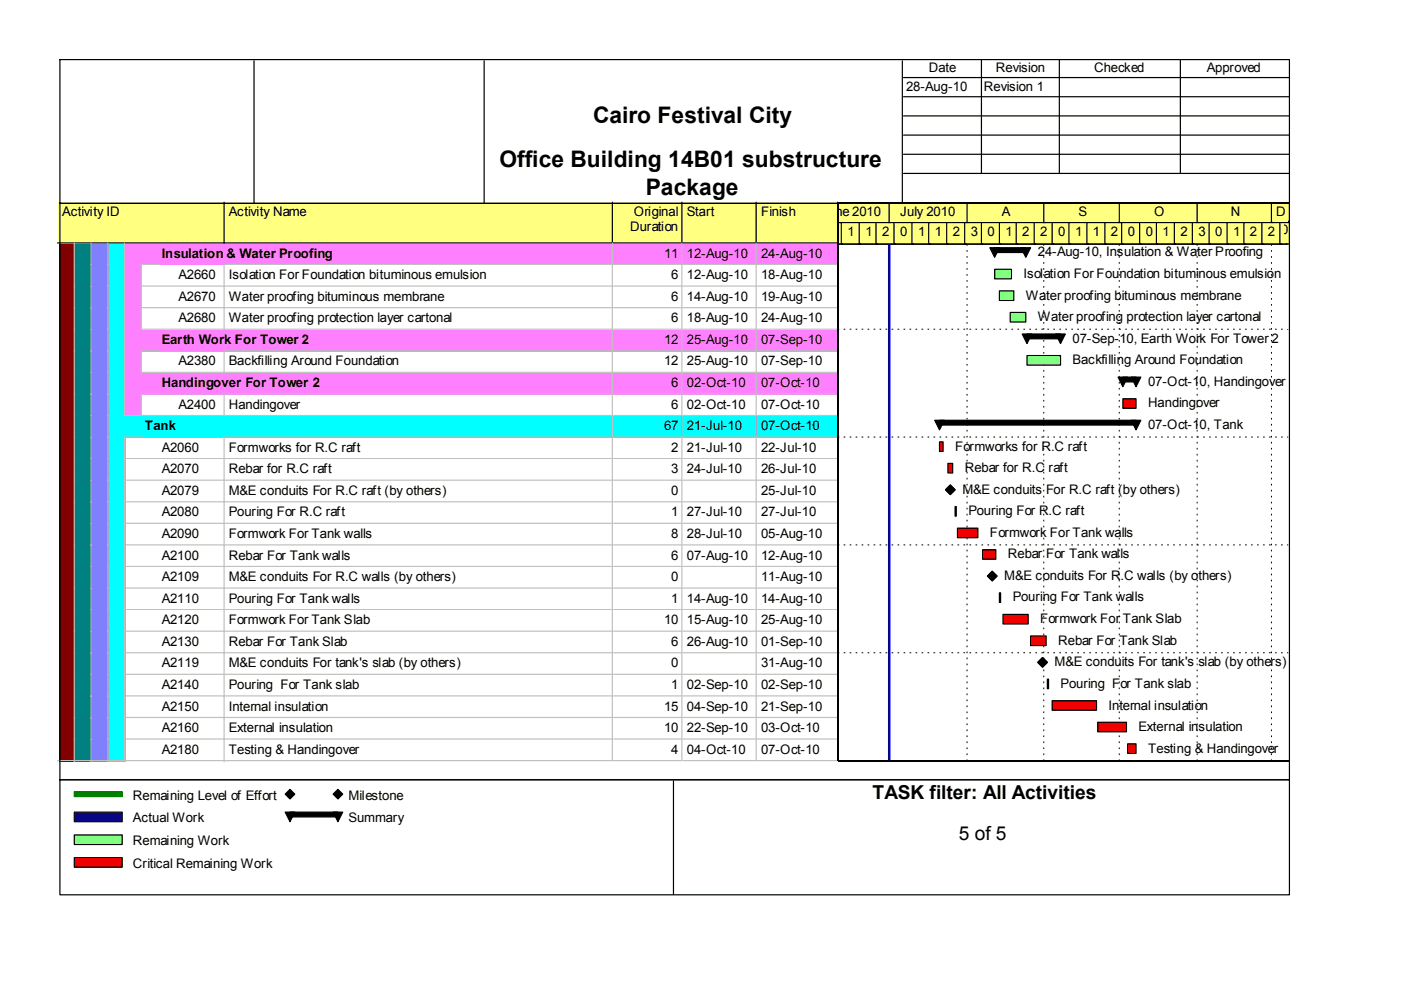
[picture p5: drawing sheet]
<svg xmlns="http://www.w3.org/2000/svg" width="297mm" height="210mm" viewBox="0 0 297 210" stroke-linecap="round" stroke-linejoin="round" font-family="sans-serif">
<defs><g id="words">
<g font-size="4.8">
<text x="125.7" y="26.1">Cairo Festival City</text>
<text x="105.9" y="35.5">Office Building 14B01 substructure</text>
<text x="136.9" y="41.3">Package</text>
</g>
<g font-size="4.1">
<text x="185" y="169.4">TASK filter: All Activities</text>
<text x="203.3" y="178.1">5 of 5</text>
</g>
<g font-size="2.8">
<text x="196.9" y="15.3">Date</text>
<text x="211.2" y="15.3">Revision</text>
<text x="232" y="15.3">Checked</text>
<text x="255.9" y="15.3">Approved</text>
<text x="192.1" y="19.3">28-Aug-10</text>
<text x="208.6" y="19.3">Revision 1</text>
<text x="13.2" y="45.7">Activity ID</text>
<text x="48.5" y="45.7">Activity Name</text>
<text x="134.4" y="45.7">Original</text>
<text x="145.6" y="45.7">Start</text>
<text x="161.4" y="45.7">Finish</text>
<text x="174.1" y="45.7">June2010</text>
<text x="190.8" y="45.7">July 2010</text>
<text x="212.4" y="45.7">A</text>
<text x="228.7" y="45.7">S</text>
<text x="244.7" y="45.7">O</text>
<text x="260.9" y="45.7">N</text>
<text x="270.6" y="45.7">D</text>
<text x="133.6" y="49">Duration</text>
<text x="179.7" y="50.1">1</text>
<text x="183.5" y="50.1">1</text>
<text x="187" y="50.1">2</text>
<text x="190.8" y="50.1">0</text>
<text x="194.6" y="50.1">1</text>
<text x="198.2" y="50.1">1</text>
<text x="202" y="50.1">2</text>
<text x="205.8" y="50.1">3</text>
<text x="209.4" y="50.1">0</text>
<text x="213.2" y="50.1">1</text>
<text x="216.7" y="50.1">2</text>
<text x="220.6" y="50.1">2</text>
<text x="224.4" y="50.1">0</text>
<text x="227.9" y="50.1">1</text>
<text x="231.7" y="50.1">1</text>
<text x="235.5" y="50.1">2</text>
<text x="239.1" y="50.1">0</text>
<text x="242.9" y="50.1">0</text>
<text x="246.5" y="50.1">1</text>
<text x="250.3" y="50.1">2</text>
<text x="254.1" y="50.1">3</text>
<text x="257.6" y="50.1">0</text>
<text x="261.5" y="50.1">1</text>
<text x="265" y="50.1">2</text>
<text x="268.8" y="50.1">2</text>
<text x="271.6" y="49.5">0</text>
<text x="34.3" y="54.6">Insulation</text>
<text x="37.8" y="59.2">A2660</text>
<text x="48" y="54.6">&amp; Water Proofing</text>
<text x="48.5" y="59.2">Isolation For Foundation bituminous emulsion</text>
<text x="140.8" y="54.6">11</text>
<text x="142.3" y="59.2">6</text>
<text x="145.6" y="54.6">12-Aug-10</text>
<text x="145.6" y="59.2">12-Aug-10</text>
<text x="161.4" y="54.6">24-Aug-10</text>
<text x="161.4" y="59.2">18-Aug-10</text>
<text x="217" y="58.9">Isolation For Foundation bituminous emulsion</text>
<text x="220" y="54.4">24-Aug-10, Insulation &amp; Water Proofing</text>
<text x="37.8" y="63.8">A2670</text>
<text x="48.5" y="63.8">Water proofing bituminous membrane</text>
<text x="142.3" y="63.8">6</text>
<text x="145.6" y="63.8">14-Aug-10</text>
<text x="161.4" y="63.8">19-Aug-10</text>
<text x="217.5" y="63.5">Water proofing bituminous membrane</text>
<text x="37.8" y="68.3">A2680</text>
<text x="48.5" y="68.3">Water proofing protection layer cartonal</text>
<text x="142.3" y="68.3">6</text>
<text x="145.6" y="68.3">18-Aug-10</text>
<text x="161.4" y="68.3">24-Aug-10</text>
<text x="220" y="68.1">Water proofing protection layer cartonal</text>
<text x="34.3" y="72.9">Earth Work For Tower 2</text>
<text x="37.8" y="77.5">A2380</text>
<text x="48.5" y="77.5">Backfilling Around Foundation</text>
<text x="140.8" y="72.9">12</text>
<text x="140.8" y="77.5">12</text>
<text x="145.6" y="72.9">25-Aug-10</text>
<text x="145.6" y="77.5">25-Aug-10</text>
<text x="161.4" y="72.9">07-Sep-10</text>
<text x="161.4" y="77.5">07-Sep-10</text>
<text x="227.4" y="72.7">07-Sep-10, Earth Work For Tower 2</text>
<text x="227.4" y="77.2">Backfilling Around Foundation</text>
<text x="34.3" y="82.1">Handingover For Tower 2</text>
<text x="142.3" y="82.1">6</text>
<text x="145.6" y="82.1">02-Oct-10</text>
<text x="161.4" y="82.1">07-Oct-10</text>
<text x="243.4" y="81.8">07-Oct-10, Handingover For Tower</text>
<text x="37.8" y="86.6">A2400</text>
<text x="48.5" y="86.6">Handingover</text>
<text x="142.3" y="86.6">6</text>
<text x="145.6" y="86.6">02-Oct-10</text>
<text x="161.4" y="86.6">07-Oct-10</text>
<text x="243.4" y="86.4">Handingover</text>
<text x="30.7" y="91.2">Tank</text>
<text x="34.3" y="95.8">A2060</text>
<text x="48.5" y="95.8">Formworks for R.C raft</text>
<text x="140.8" y="91.2">67</text>
<text x="142.3" y="95.8">2</text>
<text x="145.6" y="91.2">21-Jul-10</text>
<text x="145.6" y="95.8">21-Jul-10</text>
<text x="161.4" y="91.2">07-Oct-10</text>
<text x="161.4" y="95.8">22-Jul-10</text>
<text x="202.5" y="95.5">Formworks for R.C raft</text>
<text x="243.4" y="90.9">07-Oct-10, Tank</text>
<text x="34.3" y="100.3">A2070</text>
<text x="48.5" y="100.3">Rebar for R.C raft</text>
<text x="142.3" y="100.3">3</text>
<text x="145.6" y="100.3">24-Jul-10</text>
<text x="161.4" y="100.3">26-Jul-10</text>
<text x="204.6" y="100.1">Rebar for R.C raft</text>
<text x="34.3" y="104.9">A2079</text>
<text x="48.5" y="104.9">M&amp;E conduits For R.C raft (by others)</text>
<text x="142.3" y="104.9">0</text>
<text x="161.4" y="104.9">25-Jul-10</text>
<text x="204" y="104.7">M&amp;E conduits For R.C raft (by others)</text>
<text x="34.3" y="109.5">A2080</text>
<text x="48.5" y="109.5">Pouring For R.C raft</text>
<text x="142.3" y="109.5">1</text>
<text x="145.6" y="109.5">27-Jul-10</text>
<text x="161.4" y="109.5">27-Jul-10</text>
<text x="205.3" y="109.2">Pouring For R.C raft</text>
<text x="209.9" y="113.8">Formwork For Tank walls</text>
<text x="34.3" y="114.1">A2090</text>
<text x="34.3" y="118.6">A2100</text>
<text x="48.5" y="114.1">Formwork For Tank walls</text>
<text x="48.5" y="118.6">Rebar For Tank walls</text>
<text x="142.3" y="114.1">8</text>
<text x="142.3" y="118.6">6</text>
<text x="145.6" y="114.1">28-Jul-10</text>
<text x="145.6" y="118.6">07-Aug-10</text>
<text x="161.4" y="114.1">05-Aug-10</text>
<text x="161.4" y="118.6">12-Aug-10</text>
<text x="213.7" y="118.4">Rebar For Tank walls</text>
<text x="34.3" y="123.2">A2109</text>
<text x="48.5" y="123.2">M&amp;E conduits For R.C walls (by others)</text>
<text x="142.3" y="123.2">0</text>
<text x="161.4" y="123.2">11-Aug-10</text>
<text x="212.9" y="123">M&amp;E conduits For R.C walls (by others)</text>
<text x="34.3" y="127.8">A2110</text>
<text x="48.5" y="127.8">Pouring For Tank walls</text>
<text x="142.3" y="127.8">1</text>
<text x="145.6" y="127.8">14-Aug-10</text>
<text x="161.4" y="127.8">14-Aug-10</text>
<text x="214.7" y="127.5">Pouring For Tank walls</text>
<text x="34.3" y="132.3">A2120</text>
<text x="34.3" y="136.9">A2130</text>
<text x="48.5" y="132.3">Formwork For Tank Slab</text>
<text x="48.5" y="136.9">Rebar For Tank Slab</text>
<text x="140.8" y="132.3">10</text>
<text x="142.3" y="136.9">6</text>
<text x="145.6" y="132.3">15-Aug-10</text>
<text x="145.6" y="136.9">26-Aug-10</text>
<text x="161.4" y="132.3">25-Aug-10</text>
<text x="161.4" y="136.9">01-Sep-10</text>
<text x="220.6" y="132.1">Formwork For Tank Slab</text>
<text x="224.4" y="136.7">Rebar For Tank Slab</text>
<text x="34.3" y="141.5">A2119</text>
<text x="48.5" y="141.5">M&amp;E conduits For tank's slab (by others)</text>
<text x="142.3" y="141.5">0</text>
<text x="161.4" y="141.5">31-Aug-10</text>
<text x="223.6" y="141.2">M&amp;E conduits For tank's slab (by others)</text>
<text x="34.3" y="146.1">A2140</text>
<text x="48.5" y="146.1">Pouring For Tank slab</text>
<text x="142.3" y="146.1">1</text>
<text x="145.6" y="146.1">02-Sep-10</text>
<text x="161.4" y="146.1">02-Sep-10</text>
<text x="224.9" y="145.9">Pouring For Tank slab</text>
<text x="34.3" y="150.7">A2150</text>
<text x="34.3" y="155.3">A2160</text>
<text x="48.5" y="150.7">Internal insulation</text>
<text x="48.5" y="155.3">External insulation</text>
<text x="140.8" y="150.7">15</text>
<text x="140.8" y="155.3">10</text>
<text x="145.6" y="150.7">04-Sep-10</text>
<text x="145.6" y="155.3">22-Sep-10</text>
<text x="161.4" y="150.7">21-Sep-10</text>
<text x="161.4" y="155.3">03-Oct-10</text>
<text x="235" y="150.5">Internal insulation</text>
<text x="241.4" y="155">External insulation</text>
<text x="34.3" y="159.9">A2180</text>
<text x="48.5" y="159.9">Testing &amp; Handingover</text>
<text x="142.3" y="159.9">4</text>
<text x="145.6" y="159.9">04-Oct-10</text>
<text x="161.4" y="159.9">07-Oct-10</text>
<text x="243.4" y="159.6">Testing &amp; Handingover</text>
<text x="28.2" y="169.5">Remaining Level of Effort</text>
<text x="73.9" y="169.5">Milestone</text>
<text x="28.2" y="174.3">Actual Work</text>
<text x="28.2" y="179.2">Remaining Work</text>
<text x="73.9" y="174.3">Summary</text>
<text x="28.2" y="184">Critical Remaining Work</text>
</g>
</g></defs>
<path d="M12.4 42.9h35.4v8.8h-35.4z" fill="#ffff80"/>
<path d="M47.5 42.9v8.6h-35.3" fill="none" stroke="#000" stroke-width=".25"/>
<path d="M47.8 42.9h82.2v8.8h-82.2z" fill="#ffff80"/>
<path d="M129.8 42.9v8.6h-82.3" fill="none" stroke="#000" stroke-width=".25"/>
<path d="M130 42.9h14.8v8.8h-14.8z" fill="#ffff80"/>
<path d="M144.6 42.9v8.6h-14.8" fill="none" stroke="#000" stroke-width=".25"/>
<path d="M144.8 42.9h15.8v8.8h-15.8z" fill="#ffff80"/>
<path d="M160.3 42.9v8.6h-15.7" fill="none" stroke="#000" stroke-width=".25"/>
<path d="M160.6 42.9h17.3v8.8h-17.3z" fill="#ffff80"/>
<path d="M177.6 42.9v8.6h-17.3" fill="none" stroke="#000" stroke-width=".25"/>
<path d="M12.4 51.7h3.6v4.6h-3.6z" fill="#800000"/>
<path d="M15.8 51.5v4.8" fill="none" stroke="#c0c0c0" stroke-width=".25"/>
<path d="M16 51.7h3.6v4.6h-3.6z" fill="#008080"/>
<path d="M19.3 51.5v4.8" fill="none" stroke="#c0c0c0" stroke-width=".25"/>
<path d="M19.6 51.7h3.5v4.6h-3.5z" fill="#8080ff"/>
<path d="M22.9 51.5v4.8" fill="none" stroke="#c0c0c0" stroke-width=".25"/>
<path d="M23.1 51.7h3.6v4.6h-3.6z" fill="#0ff"/>
<path d="M26.4 51.5v4.8" fill="none" stroke="#c0c0c0" stroke-width=".25"/>
<path d="M26.7 51.7h21.1v4.6h-21.1z" fill="#ff80ff"/>
<path d="M30 56.1h17.8" fill="none" stroke="#c0c0c0" stroke-width=".25"/>
<g fill="#ff80ff">
<path d="M47.8 51.7h82.2v4.6h-82.2z"/>
<path d="M34 52h95.3v4.1h-95.3z"/>
</g>
<path d="M129.8 51.5v4.6h-82" fill="none" stroke="#c0c0c0" stroke-width=".25"/>
<g fill="#ff80ff">
<path d="M130 51.7h14.8v4.6h-14.8z"/>
<path d="M130.6 52h13.4v4.1h-13.4z"/>
</g>
<path d="M144.6 51.5v4.6h-14.5" fill="none" stroke="#c0c0c0" stroke-width=".25"/>
<g fill="#ff80ff">
<path d="M144.8 51.7h15.8v4.6h-15.8z"/>
<path d="M145.3 52h14.6v4.1h-14.6z"/>
</g>
<path d="M160.3 51.5v4.6h-15.5" fill="none" stroke="#c0c0c0" stroke-width=".25"/>
<g fill="#ff80ff">
<path d="M160.6 51.7h17.3v4.6h-17.3z"/>
<path d="M161.1 52h16v4.1h-16z"/>
</g>
<path d="M177.6 51.5v4.6h-17" fill="none" stroke="#c0c0c0" stroke-width=".25"/>
<path d="M12.4 56.3h3.6v4.6h-3.6z" fill="#800000"/>
<path d="M15.8 56.1v4.8" fill="none" stroke="#c0c0c0" stroke-width=".25"/>
<path d="M16 56.3h3.6v4.6h-3.6z" fill="#008080"/>
<path d="M19.3 56.1v4.8" fill="none" stroke="#c0c0c0" stroke-width=".25"/>
<path d="M19.6 56.3h3.5v4.6h-3.5z" fill="#8080ff"/>
<path d="M22.9 56.1v4.8" fill="none" stroke="#c0c0c0" stroke-width=".25"/>
<path d="M23.1 56.3h3.6v4.6h-3.6z" fill="#0ff"/>
<path d="M26.4 56.1v4.8" fill="none" stroke="#c0c0c0" stroke-width=".25"/>
<path d="M26.7 56.3h3.5v4.6h-3.5z" fill="#ff80ff"/>
<path d="M30 56.1v4.8" fill="none" stroke="#c0c0c0" stroke-width=".25"/>
<path d="M30.2 56.3h17.6v4.6h-17.6z" fill="#fff"/>
<path d="M47.5 56.1v4.8M30 60.7h17.8" fill="none" stroke="#c0c0c0" stroke-width=".25"/>
<g fill="#fff">
<path d="M47.8 56.3h82.2v4.6h-82.2z"/>
<path d="M48.3 56.6h81v4h-81z"/>
</g>
<path d="M129.8 56.1v4.6h-82" fill="none" stroke="#c0c0c0" stroke-width=".25"/>
<g fill="#fff">
<path d="M130 56.3h14.8v4.6h-14.8z"/>
<path d="M130.6 56.6h13.4v4h-13.4z"/>
</g>
<path d="M144.6 56.1v4.6h-14.5" fill="none" stroke="#c0c0c0" stroke-width=".25"/>
<g fill="#fff">
<path d="M144.8 56.3h15.8v4.6h-15.8z"/>
<path d="M145.3 56.6h14.6v4h-14.6z"/>
</g>
<path d="M160.3 56.1v4.6h-15.5" fill="none" stroke="#c0c0c0" stroke-width=".25"/>
<g fill="#fff">
<path d="M160.6 56.3h17.3v4.6h-17.3z"/>
<path d="M161.1 56.6h16v4h-16z"/>
</g>
<path d="M177.6 56.1v4.6h-17" fill="none" stroke="#c0c0c0" stroke-width=".25"/>
<path d="M12.4 60.9h3.6v4.6h-3.6z" fill="#800000"/>
<path d="M15.8 60.7v4.8" fill="none" stroke="#c0c0c0" stroke-width=".25"/>
<path d="M16 60.9h3.6v4.6h-3.6z" fill="#008080"/>
<path d="M19.3 60.7v4.8" fill="none" stroke="#c0c0c0" stroke-width=".25"/>
<path d="M19.6 60.9h3.5v4.6h-3.5z" fill="#8080ff"/>
<path d="M22.9 60.7v4.8" fill="none" stroke="#c0c0c0" stroke-width=".25"/>
<path d="M23.1 60.9h3.6v4.6h-3.6z" fill="#0ff"/>
<path d="M26.4 60.7v4.8" fill="none" stroke="#c0c0c0" stroke-width=".25"/>
<path d="M26.7 60.9h3.5v4.6h-3.5z" fill="#ff80ff"/>
<path d="M30 60.7v4.8" fill="none" stroke="#c0c0c0" stroke-width=".25"/>
<path d="M30.2 60.9h17.6v4.6h-17.6z" fill="#fff"/>
<path d="M30 65.2h17.8M47.5 60.7v4.8" fill="none" stroke="#c0c0c0" stroke-width=".25"/>
<g fill="#fff">
<path d="M47.8 60.9h82.2v4.6h-82.2z"/>
<path d="M48.3 61.1h81v4.1h-81z"/>
</g>
<path d="M129.8 60.7v4.5h-82" fill="none" stroke="#c0c0c0" stroke-width=".25"/>
<g fill="#fff">
<path d="M130 60.9h14.8v4.6h-14.8z"/>
<path d="M130.6 61.1h13.4v4.1h-13.4z"/>
</g>
<path d="M144.6 60.7v4.5h-14.5" fill="none" stroke="#c0c0c0" stroke-width=".25"/>
<g fill="#fff">
<path d="M144.8 60.9h15.8v4.6h-15.8z"/>
<path d="M145.3 61.1h14.6v4.1h-14.6z"/>
</g>
<path d="M160.3 60.7v4.5h-15.5" fill="none" stroke="#c0c0c0" stroke-width=".25"/>
<g fill="#fff">
<path d="M160.6 60.9h17.3v4.6h-17.3z"/>
<path d="M161.1 61.1h16v4.1h-16z"/>
</g>
<path d="M177.6 60.7v4.5h-17" fill="none" stroke="#c0c0c0" stroke-width=".25"/>
<path d="M12.4 65.5h3.6v4.5h-3.6z" fill="#800000"/>
<path d="M15.8 65.2v4.9" fill="none" stroke="#c0c0c0" stroke-width=".25"/>
<path d="M16 65.5h3.6v4.5h-3.6z" fill="#008080"/>
<path d="M19.3 65.2v4.9" fill="none" stroke="#c0c0c0" stroke-width=".25"/>
<path d="M19.6 65.5h3.5v4.5h-3.5z" fill="#8080ff"/>
<path d="M22.9 65.2v4.9" fill="none" stroke="#c0c0c0" stroke-width=".25"/>
<path d="M23.1 65.5h3.6v4.5h-3.6z" fill="#0ff"/>
<path d="M26.4 65.2v4.9" fill="none" stroke="#c0c0c0" stroke-width=".25"/>
<path d="M26.7 65.5h3.5v4.5h-3.5z" fill="#ff80ff"/>
<path d="M30 65.2v4.9" fill="none" stroke="#c0c0c0" stroke-width=".25"/>
<path d="M30.2 65.5h17.6v4.5h-17.6z" fill="#fff"/>
<path d="M30 69.8h17.8M47.5 65.2v4.9" fill="none" stroke="#c0c0c0" stroke-width=".25"/>
<g fill="#fff">
<path d="M47.8 65.5h82.2v4.5h-82.2z"/>
<path d="M48.3 65.7h81v4.1h-81z"/>
</g>
<path d="M129.8 65.2v4.6h-82" fill="none" stroke="#c0c0c0" stroke-width=".25"/>
<g fill="#fff">
<path d="M130 65.5h14.8v4.5h-14.8z"/>
<path d="M130.6 65.7h13.4v4.1h-13.4z"/>
</g>
<path d="M144.6 65.2v4.6h-14.5" fill="none" stroke="#c0c0c0" stroke-width=".25"/>
<g fill="#fff">
<path d="M144.8 65.5h15.8v4.5h-15.8z"/>
<path d="M145.3 65.7h14.6v4.1h-14.6z"/>
</g>
<path d="M160.3 65.2v4.6h-15.5" fill="none" stroke="#c0c0c0" stroke-width=".25"/>
<g fill="#fff">
<path d="M160.6 65.5h17.3v4.5h-17.3z"/>
<path d="M161.1 65.7h16v4.1h-16z"/>
</g>
<path d="M177.6 65.2v4.6h-17" fill="none" stroke="#c0c0c0" stroke-width=".25"/>
<path d="M12.4 70h3.6v4.6h-3.6z" fill="#800000"/>
<path d="M15.8 69.8v4.8" fill="none" stroke="#c0c0c0" stroke-width=".25"/>
<path d="M16 70h3.6v4.6h-3.6z" fill="#008080"/>
<path d="M19.3 69.8v4.8" fill="none" stroke="#c0c0c0" stroke-width=".25"/>
<path d="M19.6 70h3.5v4.6h-3.5z" fill="#8080ff"/>
<path d="M22.9 69.8v4.8" fill="none" stroke="#c0c0c0" stroke-width=".25"/>
<path d="M23.1 70h3.6v4.6h-3.6z" fill="#0ff"/>
<path d="M26.4 69.8v4.8" fill="none" stroke="#c0c0c0" stroke-width=".25"/>
<path d="M26.7 70h21.1v4.6h-21.1z" fill="#ff80ff"/>
<path d="M30 74.4h17.8" fill="none" stroke="#c0c0c0" stroke-width=".25"/>
<g fill="#ff80ff">
<path d="M47.8 70h82.2v4.6h-82.2z"/>
<path d="M34 70.3h95.3v4.1h-95.3z"/>
</g>
<path d="M129.8 69.8v4.6h-82" fill="none" stroke="#c0c0c0" stroke-width=".25"/>
<g fill="#ff80ff">
<path d="M130 70h14.8v4.6h-14.8z"/>
<path d="M130.6 70.3h13.4v4.1h-13.4z"/>
</g>
<path d="M144.6 69.8v4.6h-14.5" fill="none" stroke="#c0c0c0" stroke-width=".25"/>
<g fill="#ff80ff">
<path d="M144.8 70h15.8v4.6h-15.8z"/>
<path d="M145.3 70.3h14.6v4.1h-14.6z"/>
</g>
<path d="M160.3 69.8v4.6h-15.5" fill="none" stroke="#c0c0c0" stroke-width=".25"/>
<g fill="#ff80ff">
<path d="M160.6 70h17.3v4.6h-17.3z"/>
<path d="M161.1 70.3h16v4.1h-16z"/>
</g>
<path d="M177.6 69.8v4.6h-17" fill="none" stroke="#c0c0c0" stroke-width=".25"/>
<path d="M12.4 74.6h3.6v4.6h-3.6z" fill="#800000"/>
<path d="M15.8 74.4v4.8" fill="none" stroke="#c0c0c0" stroke-width=".25"/>
<path d="M16 74.6h3.6v4.6h-3.6z" fill="#008080"/>
<path d="M19.3 74.4v4.8" fill="none" stroke="#c0c0c0" stroke-width=".25"/>
<path d="M19.6 74.6h3.5v4.6h-3.5z" fill="#8080ff"/>
<path d="M22.9 74.4v4.8" fill="none" stroke="#c0c0c0" stroke-width=".25"/>
<path d="M23.1 74.6h3.6v4.6h-3.6z" fill="#0ff"/>
<path d="M26.4 74.4v4.8" fill="none" stroke="#c0c0c0" stroke-width=".25"/>
<path d="M26.7 74.6h3.5v4.6h-3.5z" fill="#ff80ff"/>
<path d="M30 74.4v4.8" fill="none" stroke="#c0c0c0" stroke-width=".25"/>
<path d="M30.2 74.6h17.6v4.6h-17.6z" fill="#fff"/>
<path d="M30 78.9h17.8M47.5 74.4v4.8" fill="none" stroke="#c0c0c0" stroke-width=".25"/>
<g fill="#fff">
<path d="M47.8 74.6h82.2v4.6h-82.2z"/>
<path d="M48.3 74.9h81v4h-81z"/>
</g>
<path d="M129.8 74.4v4.5h-82" fill="none" stroke="#c0c0c0" stroke-width=".25"/>
<g fill="#fff">
<path d="M130 74.6h14.8v4.6h-14.8z"/>
<path d="M130.6 74.9h13.4v4h-13.4z"/>
</g>
<path d="M144.6 74.4v4.5h-14.5" fill="none" stroke="#c0c0c0" stroke-width=".25"/>
<g fill="#fff">
<path d="M144.8 74.6h15.8v4.6h-15.8z"/>
<path d="M145.3 74.9h14.6v4h-14.6z"/>
</g>
<path d="M160.3 74.4v4.5h-15.5" fill="none" stroke="#c0c0c0" stroke-width=".25"/>
<g fill="#fff">
<path d="M160.6 74.6h17.3v4.6h-17.3z"/>
<path d="M161.1 74.9h16v4h-16z"/>
</g>
<path d="M177.6 74.4v4.5h-17" fill="none" stroke="#c0c0c0" stroke-width=".25"/>
<path d="M12.4 79.2h3.6v4.5h-3.6z" fill="#800000"/>
<path d="M15.8 78.9v4.9" fill="none" stroke="#c0c0c0" stroke-width=".25"/>
<path d="M16 79.2h3.6v4.5h-3.6z" fill="#008080"/>
<path d="M19.3 78.9v4.9" fill="none" stroke="#c0c0c0" stroke-width=".25"/>
<path d="M19.6 79.2h3.5v4.5h-3.5z" fill="#8080ff"/>
<path d="M22.9 78.9v4.9" fill="none" stroke="#c0c0c0" stroke-width=".25"/>
<path d="M23.1 79.2h3.6v4.5h-3.6z" fill="#0ff"/>
<path d="M26.4 78.9v4.9" fill="none" stroke="#c0c0c0" stroke-width=".25"/>
<path d="M26.7 79.2h21.1v4.5h-21.1z" fill="#ff80ff"/>
<path d="M30 83.5h17.8" fill="none" stroke="#c0c0c0" stroke-width=".25"/>
<g fill="#ff80ff">
<path d="M47.8 79.2h82.2v4.5h-82.2z"/>
<path d="M34 79.4h95.3v4.1h-95.3z"/>
</g>
<path d="M129.8 78.9v4.6h-82" fill="none" stroke="#c0c0c0" stroke-width=".25"/>
<g fill="#ff80ff">
<path d="M130 79.2h14.8v4.5h-14.8z"/>
<path d="M130.6 79.4h13.4v4.1h-13.4z"/>
</g>
<path d="M144.6 78.9v4.6h-14.5" fill="none" stroke="#c0c0c0" stroke-width=".25"/>
<g fill="#ff80ff">
<path d="M144.8 79.2h15.8v4.5h-15.8z"/>
<path d="M145.3 79.4h14.6v4.1h-14.6z"/>
</g>
<path d="M160.3 78.9v4.6h-15.5" fill="none" stroke="#c0c0c0" stroke-width=".25"/>
<g fill="#ff80ff">
<path d="M160.6 79.2h17.3v4.5h-17.3z"/>
<path d="M161.1 79.4h16v4.1h-16z"/>
</g>
<path d="M177.6 78.9v4.6h-17" fill="none" stroke="#c0c0c0" stroke-width=".25"/>
<path d="M12.4 83.7h3.6v4.6h-3.6z" fill="#800000"/>
<path d="M15.8 83.5v4.8" fill="none" stroke="#c0c0c0" stroke-width=".25"/>
<path d="M16 83.7h3.6v4.6h-3.6z" fill="#008080"/>
<path d="M19.3 83.5v4.8" fill="none" stroke="#c0c0c0" stroke-width=".25"/>
<path d="M19.6 83.7h3.5v4.6h-3.5z" fill="#8080ff"/>
<path d="M22.9 83.5v4.8" fill="none" stroke="#c0c0c0" stroke-width=".25"/>
<path d="M23.1 83.7h3.6v4.6h-3.6z" fill="#0ff"/>
<path d="M26.4 83.5v4.8" fill="none" stroke="#c0c0c0" stroke-width=".25"/>
<path d="M26.7 83.7h3.5v4.6h-3.5z" fill="#ff80ff"/>
<path d="M26.4 88.1h3.8M30 83.5v4.8" fill="none" stroke="#c0c0c0" stroke-width=".25"/>
<path d="M30.2 83.7h17.6v4.6h-17.6z" fill="#fff"/>
<path d="M30 88.1h17.8M47.5 83.5v4.8" fill="none" stroke="#c0c0c0" stroke-width=".25"/>
<g fill="#fff">
<path d="M47.8 83.7h82.2v4.6h-82.2z"/>
<path d="M48.3 84h81v4.1h-81z"/>
</g>
<path d="M129.8 83.5v4.6h-82" fill="none" stroke="#c0c0c0" stroke-width=".25"/>
<g fill="#fff">
<path d="M130 83.7h14.8v4.6h-14.8z"/>
<path d="M130.6 84h13.4v4.1h-13.4z"/>
</g>
<path d="M144.6 83.5v4.6h-14.5" fill="none" stroke="#c0c0c0" stroke-width=".25"/>
<g fill="#fff">
<path d="M144.8 83.7h15.8v4.6h-15.8z"/>
<path d="M145.3 84h14.6v4.1h-14.6z"/>
</g>
<path d="M160.3 83.5v4.6h-15.5" fill="none" stroke="#c0c0c0" stroke-width=".25"/>
<g fill="#fff">
<path d="M160.6 83.7h17.3v4.6h-17.3z"/>
<path d="M161.1 84h16v4.1h-16z"/>
</g>
<path d="M177.6 83.5v4.6h-17" fill="none" stroke="#c0c0c0" stroke-width=".25"/>
<path d="M12.4 88.3h3.6v4.6h-3.6z" fill="#800000"/>
<path d="M15.8 88.1v4.8" fill="none" stroke="#c0c0c0" stroke-width=".25"/>
<path d="M16 88.3h3.6v4.6h-3.6z" fill="#008080"/>
<path d="M19.3 88.1v4.8" fill="none" stroke="#c0c0c0" stroke-width=".25"/>
<path d="M19.6 88.3h3.5v4.6h-3.5z" fill="#8080ff"/>
<path d="M22.9 88.1v4.8" fill="none" stroke="#c0c0c0" stroke-width=".25"/>
<path d="M23.1 88.3h24.7v4.6h-24.7z" fill="#0ff"/>
<path d="M26.4 92.7h21.4" fill="none" stroke="#c0c0c0" stroke-width=".25"/>
<g fill="#0ff">
<path d="M47.8 88.3h82.2v4.6h-82.2z"/>
<path d="M30.5 88.6h98.8v4h-98.8z"/>
</g>
<path d="M129.8 88.1v4.6h-82" fill="none" stroke="#c0c0c0" stroke-width=".25"/>
<g fill="#0ff">
<path d="M130 88.3h14.8v4.6h-14.8z"/>
<path d="M130.6 88.6h13.4v4h-13.4z"/>
</g>
<path d="M144.6 88.1v4.6h-14.5" fill="none" stroke="#c0c0c0" stroke-width=".25"/>
<g fill="#0ff">
<path d="M144.8 88.3h15.8v4.6h-15.8z"/>
<path d="M145.3 88.6h14.6v4h-14.6z"/>
</g>
<path d="M160.3 88.1v4.6h-15.5" fill="none" stroke="#c0c0c0" stroke-width=".25"/>
<g fill="#0ff">
<path d="M160.6 88.3h17.3v4.6h-17.3z"/>
<path d="M161.1 88.6h16v4h-16z"/>
</g>
<path d="M177.6 88.1v4.6h-17" fill="none" stroke="#c0c0c0" stroke-width=".25"/>
<path d="M12.4 92.9h3.6v4.6h-3.6z" fill="#800000"/>
<path d="M15.8 92.7v4.8" fill="none" stroke="#c0c0c0" stroke-width=".25"/>
<path d="M16 92.9h3.6v4.6h-3.6z" fill="#008080"/>
<path d="M19.3 92.7v4.8" fill="none" stroke="#c0c0c0" stroke-width=".25"/>
<path d="M19.6 92.9h3.5v4.6h-3.5z" fill="#8080ff"/>
<path d="M22.9 92.7v4.8" fill="none" stroke="#c0c0c0" stroke-width=".25"/>
<path d="M23.1 92.9h3.6v4.6h-3.6z" fill="#0ff"/>
<path d="M26.4 92.7v4.8" fill="none" stroke="#c0c0c0" stroke-width=".25"/>
<path d="M26.7 92.9h21.1v4.6h-21.1z" fill="#fff"/>
<path d="M26.4 97.2h21.4M47.5 92.7v4.8" fill="none" stroke="#c0c0c0" stroke-width=".25"/>
<g fill="#fff">
<path d="M47.8 92.9h82.2v4.6h-82.2z"/>
<path d="M48.3 93.1h81v4.1h-81z"/>
</g>
<path d="M129.8 92.7v4.5h-82" fill="none" stroke="#c0c0c0" stroke-width=".25"/>
<g fill="#fff">
<path d="M130 92.9h14.8v4.6h-14.8z"/>
<path d="M130.6 93.1h13.4v4.1h-13.4z"/>
</g>
<path d="M144.6 92.7v4.5h-14.5" fill="none" stroke="#c0c0c0" stroke-width=".25"/>
<g fill="#fff">
<path d="M144.8 92.9h15.8v4.6h-15.8z"/>
<path d="M145.3 93.1h14.6v4.1h-14.6z"/>
</g>
<path d="M160.3 92.7v4.5h-15.5" fill="none" stroke="#c0c0c0" stroke-width=".25"/>
<g fill="#fff">
<path d="M160.6 92.9h17.3v4.6h-17.3z"/>
<path d="M161.1 93.1h16v4.1h-16z"/>
</g>
<path d="M177.6 92.7v4.5h-17" fill="none" stroke="#c0c0c0" stroke-width=".25"/>
<path d="M12.4 97.5h3.6v4.5h-3.6z" fill="#800000"/>
<path d="M15.8 97.2v4.9" fill="none" stroke="#c0c0c0" stroke-width=".25"/>
<path d="M16 97.5h3.6v4.5h-3.6z" fill="#008080"/>
<path d="M19.3 97.2v4.9" fill="none" stroke="#c0c0c0" stroke-width=".25"/>
<path d="M19.6 97.5h3.5v4.5h-3.5z" fill="#8080ff"/>
<path d="M22.9 97.2v4.9" fill="none" stroke="#c0c0c0" stroke-width=".25"/>
<path d="M23.1 97.5h3.6v4.5h-3.6z" fill="#0ff"/>
<path d="M26.4 97.2v4.9" fill="none" stroke="#c0c0c0" stroke-width=".25"/>
<path d="M26.7 97.5h21.1v4.5h-21.1z" fill="#fff"/>
<path d="M47.5 97.2v4.9M26.4 101.8h21.4" fill="none" stroke="#c0c0c0" stroke-width=".25"/>
<g fill="#fff">
<path d="M47.8 97.5h82.2v4.5h-82.2z"/>
<path d="M48.3 97.7h81v4.1h-81z"/>
</g>
<path d="M129.8 97.2v4.6h-82" fill="none" stroke="#c0c0c0" stroke-width=".25"/>
<g fill="#fff">
<path d="M130 97.5h14.8v4.5h-14.8z"/>
<path d="M130.6 97.7h13.4v4.1h-13.4z"/>
</g>
<path d="M144.6 97.2v4.6h-14.5" fill="none" stroke="#c0c0c0" stroke-width=".25"/>
<g fill="#fff">
<path d="M144.8 97.5h15.8v4.5h-15.8z"/>
<path d="M145.3 97.7h14.6v4.1h-14.6z"/>
</g>
<path d="M160.3 97.2v4.6h-15.5" fill="none" stroke="#c0c0c0" stroke-width=".25"/>
<g fill="#fff">
<path d="M160.6 97.5h17.3v4.5h-17.3z"/>
<path d="M161.1 97.7h16v4.1h-16z"/>
</g>
<path d="M177.6 97.2v4.6h-17" fill="none" stroke="#c0c0c0" stroke-width=".25"/>
<path d="M12.4 102h3.6v4.6h-3.6z" fill="#800000"/>
<path d="M15.8 101.8v4.8" fill="none" stroke="#c0c0c0" stroke-width=".25"/>
<path d="M16 102h3.6v4.6h-3.6z" fill="#008080"/>
<path d="M19.3 101.8v4.8" fill="none" stroke="#c0c0c0" stroke-width=".25"/>
<path d="M19.6 102h3.5v4.6h-3.5z" fill="#8080ff"/>
<path d="M22.9 101.8v4.8" fill="none" stroke="#c0c0c0" stroke-width=".25"/>
<path d="M23.1 102h3.6v4.6h-3.6z" fill="#0ff"/>
<path d="M26.4 101.8v4.8" fill="none" stroke="#c0c0c0" stroke-width=".25"/>
<path d="M26.7 102h21.1v4.6h-21.1z" fill="#fff"/>
<path d="M26.4 106.4h21.4M47.5 101.8v4.8" fill="none" stroke="#c0c0c0" stroke-width=".25"/>
<g fill="#fff">
<path d="M47.8 102h82.2v4.6h-82.2z"/>
<path d="M48.3 102.3h81v4.1h-81z"/>
</g>
<path d="M129.8 101.8v4.6h-82" fill="none" stroke="#c0c0c0" stroke-width=".25"/>
<g fill="#fff">
<path d="M130 102h14.8v4.6h-14.8z"/>
<path d="M130.6 102.3h13.4v4.1h-13.4z"/>
</g>
<path d="M144.6 101.8v4.6h-14.5" fill="none" stroke="#c0c0c0" stroke-width=".25"/>
<path d="M144.8 102h15.8v4.6h-15.8z" fill="#fff"/>
<path d="M160.3 101.8v4.6h-15.5" fill="none" stroke="#c0c0c0" stroke-width=".25"/>
<g fill="#fff">
<path d="M160.6 102h17.3v4.6h-17.3z"/>
<path d="M161.1 102.3h16v4.1h-16z"/>
</g>
<path d="M177.6 101.8v4.6h-17" fill="none" stroke="#c0c0c0" stroke-width=".25"/>
<path d="M12.4 106.6h3.6v4.6h-3.6z" fill="#800000"/>
<path d="M15.8 106.4v4.8" fill="none" stroke="#c0c0c0" stroke-width=".25"/>
<path d="M16 106.6h3.6v4.6h-3.6z" fill="#008080"/>
<path d="M19.3 106.4v4.8" fill="none" stroke="#c0c0c0" stroke-width=".25"/>
<path d="M19.6 106.6h3.5v4.6h-3.5z" fill="#8080ff"/>
<path d="M22.9 106.4v4.8" fill="none" stroke="#c0c0c0" stroke-width=".25"/>
<path d="M23.1 106.6h3.6v4.6h-3.6z" fill="#0ff"/>
<path d="M26.4 106.4v4.8" fill="none" stroke="#c0c0c0" stroke-width=".25"/>
<path d="M26.7 106.6h21.1v4.6h-21.1z" fill="#fff"/>
<path d="M26.4 111h21.4M47.5 106.4v4.8" fill="none" stroke="#c0c0c0" stroke-width=".25"/>
<g fill="#fff">
<path d="M47.8 106.6h82.2v4.6h-82.2z"/>
<path d="M48.3 106.9h81v4h-81z"/>
</g>
<path d="M129.8 106.4v4.6h-82" fill="none" stroke="#c0c0c0" stroke-width=".25"/>
<g fill="#fff">
<path d="M130 106.6h14.8v4.6h-14.8z"/>
<path d="M130.6 106.9h13.4v4h-13.4z"/>
</g>
<path d="M144.6 106.4v4.6h-14.5" fill="none" stroke="#c0c0c0" stroke-width=".25"/>
<g fill="#fff">
<path d="M144.8 106.6h15.8v4.6h-15.8z"/>
<path d="M145.3 106.9h14.6v4h-14.6z"/>
</g>
<path d="M160.3 106.4v4.6h-15.5" fill="none" stroke="#c0c0c0" stroke-width=".25"/>
<g fill="#fff">
<path d="M160.6 106.6h17.3v4.6h-17.3z"/>
<path d="M161.1 106.9h16v4h-16z"/>
</g>
<path d="M177.6 106.4v4.6h-17" fill="none" stroke="#c0c0c0" stroke-width=".25"/>
<path d="M12.4 111.2h3.6v4.6h-3.6z" fill="#800000"/>
<path d="M15.8 111v4.8" fill="none" stroke="#c0c0c0" stroke-width=".25"/>
<path d="M16 111.2h3.6v4.6h-3.6z" fill="#008080"/>
<path d="M19.3 111v4.8" fill="none" stroke="#c0c0c0" stroke-width=".25"/>
<path d="M19.6 111.2h3.5v4.6h-3.5z" fill="#8080ff"/>
<path d="M22.9 111v4.8" fill="none" stroke="#c0c0c0" stroke-width=".25"/>
<path d="M23.1 111.2h3.6v4.6h-3.6z" fill="#0ff"/>
<path d="M26.4 111v4.8" fill="none" stroke="#c0c0c0" stroke-width=".25"/>
<path d="M26.7 111.2h21.1v4.6h-21.1z" fill="#fff"/>
<path d="M26.4 115.5h21.4M47.5 111v4.8" fill="none" stroke="#c0c0c0" stroke-width=".25"/>
<g fill="#fff">
<path d="M47.8 111.2h82.2v4.6h-82.2z"/>
<path d="M48.3 111.4h81v4.1h-81z"/>
</g>
<path d="M129.8 111v4.5h-82" fill="none" stroke="#c0c0c0" stroke-width=".25"/>
<g fill="#fff">
<path d="M130 111.2h14.8v4.6h-14.8z"/>
<path d="M130.6 111.4h13.4v4.1h-13.4z"/>
</g>
<path d="M144.6 111v4.5h-14.5" fill="none" stroke="#c0c0c0" stroke-width=".25"/>
<g fill="#fff">
<path d="M144.8 111.2h15.8v4.6h-15.8z"/>
<path d="M145.3 111.4h14.6v4.1h-14.6z"/>
</g>
<path d="M160.3 111v4.5h-15.5" fill="none" stroke="#c0c0c0" stroke-width=".25"/>
<g fill="#fff">
<path d="M160.6 111.2h17.3v4.6h-17.3z"/>
<path d="M161.1 111.4h16v4.1h-16z"/>
</g>
<path d="M177.6 111v4.5h-17" fill="none" stroke="#c0c0c0" stroke-width=".25"/>
<path d="M12.4 115.8h3.6v4.5h-3.6z" fill="#800000"/>
<path d="M15.8 115.5v4.9" fill="none" stroke="#c0c0c0" stroke-width=".25"/>
<path d="M16 115.8h3.6v4.5h-3.6z" fill="#008080"/>
<path d="M19.3 115.5v4.9" fill="none" stroke="#c0c0c0" stroke-width=".25"/>
<path d="M19.6 115.8h3.5v4.5h-3.5z" fill="#8080ff"/>
<path d="M22.9 115.5v4.9" fill="none" stroke="#c0c0c0" stroke-width=".25"/>
<path d="M23.1 115.8h3.6v4.5h-3.6z" fill="#0ff"/>
<path d="M26.4 115.5v4.9" fill="none" stroke="#c0c0c0" stroke-width=".25"/>
<path d="M26.7 115.8h21.1v4.5h-21.1z" fill="#fff"/>
<path d="M47.5 115.5v4.9M26.4 120.1h21.4" fill="none" stroke="#c0c0c0" stroke-width=".25"/>
<g fill="#fff">
<path d="M47.8 115.8h82.2v4.5h-82.2z"/>
<path d="M48.3 116h81v4.1h-81z"/>
</g>
<path d="M129.8 115.5v4.6h-82" fill="none" stroke="#c0c0c0" stroke-width=".25"/>
<g fill="#fff">
<path d="M130 115.8h14.8v4.5h-14.8z"/>
<path d="M130.6 116h13.4v4.1h-13.4z"/>
</g>
<path d="M144.6 115.5v4.6h-14.5" fill="none" stroke="#c0c0c0" stroke-width=".25"/>
<g fill="#fff">
<path d="M144.8 115.8h15.8v4.5h-15.8z"/>
<path d="M145.3 116h14.6v4.1h-14.6z"/>
</g>
<path d="M160.3 115.5v4.6h-15.5" fill="none" stroke="#c0c0c0" stroke-width=".25"/>
<g fill="#fff">
<path d="M160.6 115.8h17.3v4.5h-17.3z"/>
<path d="M161.1 116h16v4.1h-16z"/>
</g>
<path d="M177.6 115.5v4.6h-17" fill="none" stroke="#c0c0c0" stroke-width=".25"/>
<path d="M12.4 120.3h3.6v4.6h-3.6z" fill="#800000"/>
<path d="M15.8 120.1v4.8" fill="none" stroke="#c0c0c0" stroke-width=".25"/>
<path d="M16 120.3h3.6v4.6h-3.6z" fill="#008080"/>
<path d="M19.3 120.1v4.8" fill="none" stroke="#c0c0c0" stroke-width=".25"/>
<path d="M19.6 120.3h3.5v4.6h-3.5z" fill="#8080ff"/>
<path d="M22.9 120.1v4.8" fill="none" stroke="#c0c0c0" stroke-width=".25"/>
<path d="M23.1 120.3h3.6v4.6h-3.6z" fill="#0ff"/>
<path d="M26.4 120.1v4.8" fill="none" stroke="#c0c0c0" stroke-width=".25"/>
<path d="M26.7 120.3h21.1v4.6h-21.1z" fill="#fff"/>
<path d="M26.4 124.7h21.4M47.5 120.1v4.8" fill="none" stroke="#c0c0c0" stroke-width=".25"/>
<g fill="#fff">
<path d="M47.8 120.3h82.2v4.6h-82.2z"/>
<path d="M48.3 120.6h81v4h-81z"/>
</g>
<path d="M129.8 120.1v4.6h-82" fill="none" stroke="#c0c0c0" stroke-width=".25"/>
<g fill="#fff">
<path d="M130 120.3h14.8v4.6h-14.8z"/>
<path d="M130.6 120.6h13.4v4h-13.4z"/>
</g>
<path d="M144.6 120.1v4.6h-14.5" fill="none" stroke="#c0c0c0" stroke-width=".25"/>
<path d="M144.8 120.3h15.8v4.6h-15.8z" fill="#fff"/>
<path d="M160.3 120.1v4.6h-15.5" fill="none" stroke="#c0c0c0" stroke-width=".25"/>
<g fill="#fff">
<path d="M160.6 120.3h17.3v4.6h-17.3z"/>
<path d="M161.1 120.6h16v4h-16z"/>
</g>
<path d="M177.6 120.1v4.6h-17" fill="none" stroke="#c0c0c0" stroke-width=".25"/>
<path d="M12.4 124.9h3.6v4.6h-3.6z" fill="#800000"/>
<path d="M15.8 124.7v4.8" fill="none" stroke="#c0c0c0" stroke-width=".25"/>
<path d="M16 124.9h3.6v4.6h-3.6z" fill="#008080"/>
<path d="M19.3 124.7v4.8" fill="none" stroke="#c0c0c0" stroke-width=".25"/>
<path d="M19.6 124.9h3.5v4.6h-3.5z" fill="#8080ff"/>
<path d="M22.9 124.7v4.8" fill="none" stroke="#c0c0c0" stroke-width=".25"/>
<path d="M23.1 124.9h3.6v4.6h-3.6z" fill="#0ff"/>
<path d="M26.4 124.7v4.8" fill="none" stroke="#c0c0c0" stroke-width=".25"/>
<path d="M26.7 124.9h21.1v4.6h-21.1z" fill="#fff"/>
<path d="M26.4 129.3h21.4M47.5 124.7v4.8" fill="none" stroke="#c0c0c0" stroke-width=".25"/>
<g fill="#fff">
<path d="M47.8 124.9h82.2v4.6h-82.2z"/>
<path d="M48.3 125.2h81v4h-81z"/>
</g>
<path d="M129.8 124.7v4.6h-82" fill="none" stroke="#c0c0c0" stroke-width=".25"/>
<g fill="#fff">
<path d="M130 124.9h14.8v4.6h-14.8z"/>
<path d="M130.6 125.2h13.4v4h-13.4z"/>
</g>
<path d="M144.6 124.7v4.6h-14.5" fill="none" stroke="#c0c0c0" stroke-width=".25"/>
<g fill="#fff">
<path d="M144.8 124.9h15.8v4.6h-15.8z"/>
<path d="M145.3 125.2h14.6v4h-14.6z"/>
</g>
<path d="M160.3 124.7v4.6h-15.5" fill="none" stroke="#c0c0c0" stroke-width=".25"/>
<g fill="#fff">
<path d="M160.6 124.9h17.3v4.6h-17.3z"/>
<path d="M161.1 125.2h16v4h-16z"/>
</g>
<path d="M177.6 124.7v4.6h-17" fill="none" stroke="#c0c0c0" stroke-width=".25"/>
<path d="M12.4 129.5h3.6v4.5h-3.6z" fill="#800000"/>
<path d="M15.8 129.3v4.8" fill="none" stroke="#c0c0c0" stroke-width=".25"/>
<path d="M16 129.5h3.6v4.5h-3.6z" fill="#008080"/>
<path d="M19.3 129.3v4.8" fill="none" stroke="#c0c0c0" stroke-width=".25"/>
<path d="M19.6 129.5h3.5v4.5h-3.5z" fill="#8080ff"/>
<path d="M22.9 129.3v4.8" fill="none" stroke="#c0c0c0" stroke-width=".25"/>
<path d="M23.1 129.5h3.6v4.5h-3.6z" fill="#0ff"/>
<path d="M26.4 129.3v4.8" fill="none" stroke="#c0c0c0" stroke-width=".25"/>
<path d="M26.7 129.5h21.1v4.5h-21.1z" fill="#fff"/>
<path d="M26.4 133.8h21.4M47.5 129.3v4.8" fill="none" stroke="#c0c0c0" stroke-width=".25"/>
<g fill="#fff">
<path d="M47.8 129.5h82.2v4.5h-82.2z"/>
<path d="M48.3 129.7h81v4.1h-81z"/>
</g>
<path d="M129.8 129.3v4.5h-82" fill="none" stroke="#c0c0c0" stroke-width=".25"/>
<g fill="#fff">
<path d="M130 129.5h14.8v4.5h-14.8z"/>
<path d="M130.6 129.7h13.4v4.1h-13.4z"/>
</g>
<path d="M144.6 129.3v4.5h-14.5" fill="none" stroke="#c0c0c0" stroke-width=".25"/>
<g fill="#fff">
<path d="M144.8 129.5h15.8v4.5h-15.8z"/>
<path d="M145.3 129.7h14.6v4.1h-14.6z"/>
</g>
<path d="M160.3 129.3v4.5h-15.5" fill="none" stroke="#c0c0c0" stroke-width=".25"/>
<g fill="#fff">
<path d="M160.6 129.5h17.3v4.5h-17.3z"/>
<path d="M161.1 129.7h16v4.1h-16z"/>
</g>
<path d="M177.6 129.3v4.5h-17" fill="none" stroke="#c0c0c0" stroke-width=".25"/>
<path d="M12.4 134h3.6v4.6h-3.6z" fill="#800000"/>
<path d="M15.8 133.8v4.9" fill="none" stroke="#c0c0c0" stroke-width=".25"/>
<path d="M16 134h3.6v4.6h-3.6z" fill="#008080"/>
<path d="M19.3 133.8v4.9" fill="none" stroke="#c0c0c0" stroke-width=".25"/>
<path d="M19.6 134h3.5v4.6h-3.5z" fill="#8080ff"/>
<path d="M22.9 133.8v4.9" fill="none" stroke="#c0c0c0" stroke-width=".25"/>
<path d="M23.1 134h3.6v4.6h-3.6z" fill="#0ff"/>
<path d="M26.4 133.8v4.9" fill="none" stroke="#c0c0c0" stroke-width=".25"/>
<path d="M26.7 134h21.1v4.6h-21.1z" fill="#fff"/>
<path d="M26.4 138.4h21.4M47.5 133.8v4.9" fill="none" stroke="#c0c0c0" stroke-width=".25"/>
<g fill="#fff">
<path d="M47.8 134h82.2v4.6h-82.2z"/>
<path d="M48.3 134.3h81v4.1h-81z"/>
</g>
<path d="M129.8 133.8v4.6h-82" fill="none" stroke="#c0c0c0" stroke-width=".25"/>
<g fill="#fff">
<path d="M130 134h14.8v4.6h-14.8z"/>
<path d="M130.6 134.3h13.4v4.1h-13.4z"/>
</g>
<path d="M144.6 133.8v4.6h-14.5" fill="none" stroke="#c0c0c0" stroke-width=".25"/>
<g fill="#fff">
<path d="M144.8 134h15.8v4.6h-15.8z"/>
<path d="M145.3 134.3h14.6v4.1h-14.6z"/>
</g>
<path d="M160.3 133.8v4.6h-15.5" fill="none" stroke="#c0c0c0" stroke-width=".25"/>
<g fill="#fff">
<path d="M160.6 134h17.3v4.6h-17.3z"/>
<path d="M161.1 134.3h16v4.1h-16z"/>
</g>
<path d="M177.6 133.8v4.6h-17" fill="none" stroke="#c0c0c0" stroke-width=".25"/>
<path d="M12.4 138.6h3.6v4.6h-3.6z" fill="#800000"/>
<path d="M15.8 138.4v4.8" fill="none" stroke="#c0c0c0" stroke-width=".25"/>
<path d="M16 138.6h3.6v4.6h-3.6z" fill="#008080"/>
<path d="M19.3 138.4v4.8" fill="none" stroke="#c0c0c0" stroke-width=".25"/>
<path d="M19.6 138.6h3.5v4.6h-3.5z" fill="#8080ff"/>
<path d="M22.9 138.4v4.8" fill="none" stroke="#c0c0c0" stroke-width=".25"/>
<path d="M23.1 138.6h3.6v4.6h-3.6z" fill="#0ff"/>
<path d="M26.4 138.4v4.8" fill="none" stroke="#c0c0c0" stroke-width=".25"/>
<path d="M26.7 138.6h21.1v4.6h-21.1z" fill="#fff"/>
<path d="M47.5 138.4v4.8M26.4 143h21.4" fill="none" stroke="#c0c0c0" stroke-width=".25"/>
<g fill="#fff">
<path d="M47.8 138.6h82.2v4.6h-82.2z"/>
<path d="M48.3 138.9h81v4h-81z"/>
</g>
<path d="M129.8 138.4v4.6h-82" fill="none" stroke="#c0c0c0" stroke-width=".25"/>
<g fill="#fff">
<path d="M130 138.6h14.8v4.6h-14.8z"/>
<path d="M130.6 138.9h13.4v4h-13.4z"/>
</g>
<path d="M144.6 138.4v4.6h-14.5" fill="none" stroke="#c0c0c0" stroke-width=".25"/>
<path d="M144.8 138.6h15.8v4.6h-15.8z" fill="#fff"/>
<path d="M160.3 138.4v4.6h-15.5" fill="none" stroke="#c0c0c0" stroke-width=".25"/>
<g fill="#fff">
<path d="M160.6 138.6h17.3v4.6h-17.3z"/>
<path d="M161.1 138.9h16v4h-16z"/>
</g>
<path d="M177.6 138.4v4.6h-17" fill="none" stroke="#c0c0c0" stroke-width=".25"/>
<path d="M12.4 143.2h3.6v4.6h-3.6z" fill="#800000"/>
<path d="M15.8 143v4.8" fill="none" stroke="#c0c0c0" stroke-width=".25"/>
<path d="M16 143.2h3.6v4.6h-3.6z" fill="#008080"/>
<path d="M19.3 143v4.8" fill="none" stroke="#c0c0c0" stroke-width=".25"/>
<path d="M19.6 143.2h3.5v4.6h-3.5z" fill="#8080ff"/>
<path d="M22.9 143v4.8" fill="none" stroke="#c0c0c0" stroke-width=".25"/>
<path d="M23.1 143.2h3.6v4.6h-3.6z" fill="#0ff"/>
<path d="M26.4 143v4.8" fill="none" stroke="#c0c0c0" stroke-width=".25"/>
<path d="M26.7 143.2h21.1v4.6h-21.1z" fill="#fff"/>
<path d="M26.4 147.5h21.4M47.5 143v4.8" fill="none" stroke="#c0c0c0" stroke-width=".25"/>
<g fill="#fff">
<path d="M47.8 143.2h82.2v4.6h-82.2z"/>
<path d="M48.3 143.4h81v4.1h-81z"/>
</g>
<path d="M129.8 143v4.5h-82" fill="none" stroke="#c0c0c0" stroke-width=".25"/>
<g fill="#fff">
<path d="M130 143.2h14.8v4.6h-14.8z"/>
<path d="M130.6 143.4h13.4v4.1h-13.4z"/>
</g>
<path d="M144.6 143v4.5h-14.5" fill="none" stroke="#c0c0c0" stroke-width=".25"/>
<g fill="#fff">
<path d="M144.8 143.2h15.8v4.6h-15.8z"/>
<path d="M145.3 143.4h14.6v4.1h-14.6z"/>
</g>
<path d="M160.3 143v4.5h-15.5" fill="none" stroke="#c0c0c0" stroke-width=".25"/>
<g fill="#fff">
<path d="M160.6 143.2h17.3v4.6h-17.3z"/>
<path d="M161.1 143.4h16v4.1h-16z"/>
</g>
<path d="M177.6 143v4.5h-17" fill="none" stroke="#c0c0c0" stroke-width=".25"/>
<path d="M12.4 147.8h3.6v4.6h-3.6z" fill="#800000"/>
<path d="M15.8 147.5v4.9" fill="none" stroke="#c0c0c0" stroke-width=".25"/>
<path d="M16 147.8h3.6v4.6h-3.6z" fill="#008080"/>
<path d="M19.3 147.5v4.9" fill="none" stroke="#c0c0c0" stroke-width=".25"/>
<path d="M19.6 147.8h3.5v4.6h-3.5z" fill="#8080ff"/>
<path d="M22.9 147.5v4.9" fill="none" stroke="#c0c0c0" stroke-width=".25"/>
<path d="M23.1 147.8h3.6v4.6h-3.6z" fill="#0ff"/>
<path d="M26.4 147.5v4.9" fill="none" stroke="#c0c0c0" stroke-width=".25"/>
<path d="M26.7 147.8h21.1v4.6h-21.1z" fill="#fff"/>
<path d="M26.4 152.1h21.4M47.5 147.5v4.9" fill="none" stroke="#c0c0c0" stroke-width=".25"/>
<g fill="#fff">
<path d="M47.8 147.8h82.2v4.6h-82.2z"/>
<path d="M48.3 148h81v4.2h-81z"/>
</g>
<path d="M129.8 147.5v4.6h-82" fill="none" stroke="#c0c0c0" stroke-width=".25"/>
<g fill="#fff">
<path d="M130 147.8h14.8v4.6h-14.8z"/>
<path d="M130.6 148h13.4v4.2h-13.4z"/>
</g>
<path d="M144.6 147.5v4.6h-14.5" fill="none" stroke="#c0c0c0" stroke-width=".25"/>
<g fill="#fff">
<path d="M144.8 147.8h15.8v4.6h-15.8z"/>
<path d="M145.3 148h14.6v4.2h-14.6z"/>
</g>
<path d="M160.3 147.5v4.6h-15.5" fill="none" stroke="#c0c0c0" stroke-width=".25"/>
<g fill="#fff">
<path d="M160.6 147.8h17.3v4.6h-17.3z"/>
<path d="M161.1 148h16v4.2h-16z"/>
</g>
<path d="M177.6 147.5v4.6h-17" fill="none" stroke="#c0c0c0" stroke-width=".25"/>
<path d="M12.4 152.4h3.6v4.6h-3.6z" fill="#800000"/>
<path d="M15.8 152.1v4.8" fill="none" stroke="#c0c0c0" stroke-width=".25"/>
<path d="M16 152.4h3.6v4.6h-3.6z" fill="#008080"/>
<path d="M19.3 152.1v4.8" fill="none" stroke="#c0c0c0" stroke-width=".25"/>
<path d="M19.6 152.4h3.5v4.6h-3.5z" fill="#8080ff"/>
<path d="M22.9 152.1v4.8" fill="none" stroke="#c0c0c0" stroke-width=".25"/>
<path d="M23.1 152.4h3.6v4.6h-3.6z" fill="#0ff"/>
<path d="M26.4 152.1v4.8" fill="none" stroke="#c0c0c0" stroke-width=".25"/>
<path d="M26.7 152.4h21.1v4.6h-21.1z" fill="#fff"/>
<path d="M26.4 156.7h21.4M47.5 152.1v4.8" fill="none" stroke="#c0c0c0" stroke-width=".25"/>
<g fill="#fff">
<path d="M47.8 152.4h82.2v4.6h-82.2z"/>
<path d="M48.3 152.7h81v4h-81z"/>
</g>
<path d="M129.8 152.1v4.6h-82" fill="none" stroke="#c0c0c0" stroke-width=".25"/>
<g fill="#fff">
<path d="M130 152.4h14.8v4.6h-14.8z"/>
<path d="M130.6 152.7h13.4v4h-13.4z"/>
</g>
<path d="M144.6 152.1v4.6h-14.5" fill="none" stroke="#c0c0c0" stroke-width=".25"/>
<g fill="#fff">
<path d="M144.8 152.4h15.8v4.6h-15.8z"/>
<path d="M145.3 152.7h14.6v4h-14.6z"/>
</g>
<path d="M160.3 152.1v4.6h-15.5" fill="none" stroke="#c0c0c0" stroke-width=".25"/>
<g fill="#fff">
<path d="M160.6 152.4h17.3v4.6h-17.3z"/>
<path d="M161.1 152.7h16v4h-16z"/>
</g>
<path d="M177.6 152.1v4.6h-17" fill="none" stroke="#c0c0c0" stroke-width=".25"/>
<path d="M12.4 157h3.6v4.6h-3.6z" fill="#800000"/>
<path d="M15.8 156.7v4.8M12.2 161.3h3.8" fill="none" stroke="#c0c0c0" stroke-width=".25"/>
<path d="M16 157h3.6v4.6h-3.6z" fill="#008080"/>
<path d="M19.3 156.7v4.8M15.8 161.3h3.8" fill="none" stroke="#c0c0c0" stroke-width=".25"/>
<path d="M19.6 157h3.5v4.6h-3.5z" fill="#8080ff"/>
<path d="M22.9 156.7v4.8M19.3 161.3h3.8" fill="none" stroke="#c0c0c0" stroke-width=".25"/>
<path d="M23.1 157h3.6v4.6h-3.6z" fill="#0ff"/>
<path d="M26.4 156.7v4.8M22.9 161.3h3.8" fill="none" stroke="#c0c0c0" stroke-width=".25"/>
<path d="M26.7 157h21.1v4.6h-21.1z" fill="#fff"/>
<path d="M47.5 156.7v4.8M26.4 161.3h21.4" fill="none" stroke="#c0c0c0" stroke-width=".25"/>
<g fill="#fff">
<path d="M47.8 157h82.2v4.6h-82.2z"/>
<path d="M48.3 157.2h81v4.1h-81z"/>
</g>
<path d="M129.8 156.7v4.6h-82" fill="none" stroke="#c0c0c0" stroke-width=".25"/>
<g fill="#fff">
<path d="M130 157h14.8v4.6h-14.8z"/>
<path d="M130.6 157.2h13.4v4.1h-13.4z"/>
</g>
<path d="M144.6 156.7v4.6h-14.5" fill="none" stroke="#c0c0c0" stroke-width=".25"/>
<g fill="#fff">
<path d="M144.8 157h15.8v4.6h-15.8z"/>
<path d="M145.3 157.2h14.6v4.1h-14.6z"/>
</g>
<path d="M160.3 156.7v4.6h-15.5" fill="none" stroke="#c0c0c0" stroke-width=".25"/>
<g fill="#fff">
<path d="M160.6 157h17.3v4.6h-17.3z"/>
<path d="M161.1 157.2h16v4.1h-16z"/>
</g>
<path d="M177.6 156.7v4.6h-17" fill="none" stroke="#c0c0c0" stroke-width=".25"/>
<path d="M177.6 42.9h95.5v118.7h-95.5z" fill="#fff"/>
<path d="M177.6 42.8h95.3v9h-95.3z" fill-rule="evenodd" fill="#ffff80" stroke="#000" stroke-width=".25"/>
<g fill="none" stroke="#000" stroke-width=".21" stroke-dasharray=".4 .4 .4 .4 .4 .4 .4 .4" stroke-linecap="butt">
<path d="M188.5 51.8v.5M188.5 53v.5M188.5 54.3v.5M188.5 55.6v.5M188.5 56.8v.5M188.5 58.1v.5M188.5 59.4v.5M205 51.8v.5M205 53v.5M205 54.3v.5M205 55.6v.5M205 56.8v.5"/>
<path d="M205 58.1v.5M205 59.4v.5M221.3 51.8v.5M221.3 53v.5M221.3 54.3v.5M221.3 55.6v.5M221.3 56.8v.5M221.3 58.1v.5M221.3 59.4v.5M237.3 51.8v.5M237.3 53v.5M237.3 54.3v.5"/>
<path d="M237.3 55.6v.5M237.3 56.8v.5M237.3 58.1v.5M237.3 59.4v.5M253.8 51.8v.5M253.8 53v.5M253.8 54.3v.5M253.8 55.6v.5M253.8 56.8v.5M253.8 58.1v.5M253.8 59.4v.5M269.6 51.8v.5"/>
<path d="M269.6 53v.5M269.6 54.3v.5M269.6 55.6v.5M269.6 56.8v.5M269.6 58.1v.5M269.6 59.4v.5M188.5 60.7v.5M188.5 61.9v.5M188.5 63.2v.5M188.5 64.5v.5M188.5 65.7v.5M188.5 67v.5"/>
<path d="M188.5 68.3v.5M188.5 69.5v.6M188.5 70.8v.5M188.5 72.1v.5M188.5 73.4v.5M188.5 74.6v.5M188.5 75.9v.5M188.5 77.2v.5M188.5 78.4v.5M188.5 79.7v.5M205 60.7v.5M205 61.9v.5"/>
<path d="M205 63.2v.5M205 64.5v.5M205 65.7v.5M205 67v.5M205 68.3v.5M205 69.5v.6M205 70.8v.5M205 72.1v.5M205 73.4v.5M205 74.6v.5M205 75.9v.5M205 77.2v.5"/>
<path d="M205 78.4v.5M205 79.7v.5M221.3 60.7v.5M221.3 61.9v.5M221.3 63.2v.5M221.3 64.5v.5M221.3 65.7v.5M221.3 67v.5M221.3 68.3v.5M221.3 69.5v.6M221.3 70.8v.5M221.3 72.1v.5"/>
<path d="M221.3 73.4v.5M221.3 74.6v.5M221.3 75.9v.5M221.3 77.2v.5M221.3 78.4v.5M221.3 79.7v.5M237.3 60.7v.5M237.3 61.9v.5M237.3 63.2v.5M237.3 64.5v.5M237.3 65.7v.5M237.3 67v.5"/>
<path d="M237.3 68.3v.5M237.3 69.5v.6M237.3 70.8v.5M237.3 72.1v.5M237.3 73.4v.5M237.3 74.6v.5M237.3 75.9v.5M237.3 77.2v.5M237.3 78.4v.5M237.3 79.7v.5M253.8 60.7v.5M253.8 61.9v.5"/>
<path d="M253.8 63.2v.5M253.8 64.5v.5M253.8 65.7v.5M253.8 67v.5M253.8 68.3v.5M253.8 69.5v.6M253.8 70.8v.5M253.8 72.1v.5M253.8 73.4v.5M253.8 74.6v.5M253.8 75.9v.5M253.8 77.2v.5"/>
<path d="M253.8 78.4v.5M253.8 79.7v.5M269.6 60.7v.5M269.6 61.9v.5M269.6 63.2v.5M269.6 64.5v.5M269.6 65.7v.5M269.6 67v.5M269.6 68.3v.5M269.6 69.5v.6M269.6 70.8v.5M269.6 72.1v.5"/>
<path d="M269.6 73.4v.5M269.6 74.6v.5M269.6 75.9v.5M269.6 77.2v.5M269.6 78.4v.5M269.6 79.7v.5M188.5 81v.5M188.5 82.2v.6M188.5 83.5v.5M188.5 84.8v.5M188.5 86.1v.5M188.5 87.3v.5"/>
<path d="M188.5 88.6v.5M188.5 89.9v.5M188.5 91.1v.5M188.5 92.4v.5M188.5 93.7v.5M188.5 95v.5M188.5 96.2v.5M188.5 97.5v.5M188.5 98.8v.5M205 81v.5M205 82.2v.6M205 83.5v.5"/>
<path d="M205 84.8v.5M205 86.1v.5M205 87.3v.5M205 88.6v.5M205 89.9v.5M205 91.1v.5M205 92.4v.5M205 93.7v.5M205 95v.5M205 96.2v.5M205 97.5v.5M205 98.8v.5"/>
<path d="M221.3 81v.5M221.3 82.2v.6M221.3 83.5v.5M221.3 84.8v.5M221.3 86.1v.5M221.3 87.3v.5M221.3 88.6v.5M221.3 89.9v.5M221.3 91.1v.5M221.3 92.4v.5M221.3 93.7v.5M221.3 95v.5"/>
<path d="M221.3 96.2v.5M221.3 97.5v.5M221.3 98.8v.5M237.3 81v.5M237.3 82.2v.6M237.3 83.5v.5M237.3 84.8v.5M237.3 86.1v.5M237.3 87.3v.5M237.3 88.6v.5M237.3 89.9v.5M237.3 91.1v.5"/>
<path d="M237.3 92.4v.5M237.3 93.7v.5M237.3 95v.5M237.3 96.2v.5M237.3 97.5v.5M237.3 98.8v.5M253.8 81v.5M253.8 82.2v.6M253.8 83.5v.5M253.8 84.8v.5M253.8 86.1v.5M253.8 87.3v.5"/>
<path d="M253.8 88.6v.5M253.8 89.9v.5M253.8 91.1v.5M253.8 92.4v.5M253.8 93.7v.5M253.8 95v.5M253.8 96.2v.5M253.8 97.5v.5M253.8 98.8v.5M269.6 81v.5M269.6 82.2v.6M269.6 83.5v.5"/>
<path d="M269.6 84.8v.5M269.6 86.1v.5M269.6 87.3v.5M269.6 88.6v.5M269.6 89.9v.5M269.6 91.1v.5M269.6 92.4v.5M269.6 93.7v.5M269.6 95v.5M269.6 96.2v.5M269.6 97.5v.5M269.6 98.8v.5"/>
<path d="M188.5 100v.5M188.5 101.3v.5M188.5 102.6v.5M188.5 103.8v.6M188.5 105.1v.5M188.5 106.4v.5M188.5 107.7v.5M188.5 108.9v.5M188.5 110.2v.5M188.5 111.5v.5M188.5 112.7v.5M188.5 114v.5"/>
<path d="M188.5 115.3v.5M188.5 116.5v.6M188.5 117.8v.5M188.5 119.1v.5M205 100v.5M205 101.3v.5M205 102.6v.5M205 103.8v.6M205 105.1v.5M205 106.4v.5M205 107.7v.5M205 108.9v.5"/>
<path d="M205 110.2v.5M205 111.5v.5M205 112.7v.5M205 114v.5M205 115.3v.5M205 116.5v.6M205 117.8v.5M205 119.1v.5M221.3 100v.5M221.3 101.3v.5M221.3 102.6v.5M221.3 103.8v.6"/>
<path d="M221.3 105.1v.5M221.3 106.4v.5M221.3 107.7v.5M221.3 108.9v.5M221.3 110.2v.5M221.3 111.5v.5M221.3 112.7v.5M221.3 114v.5M221.3 115.3v.5M221.3 116.5v.6M221.3 117.8v.5M221.3 119.1v.5"/>
<path d="M237.3 100v.5M237.3 101.3v.5M237.3 102.6v.5M237.3 103.8v.6M237.3 105.1v.5M237.3 106.4v.5M237.3 107.7v.5M237.3 108.9v.5M237.3 110.2v.5M237.3 111.5v.5M237.3 112.7v.5M237.3 114v.5"/>
<path d="M237.3 115.3v.5M237.3 116.5v.6M237.3 117.8v.5M237.3 119.1v.5M253.8 100v.5M253.8 101.3v.5M253.8 102.6v.5M253.8 103.8v.6M253.8 105.1v.5M253.8 106.4v.5M253.8 107.7v.5M253.8 108.9v.5"/>
<path d="M253.8 110.2v.5M253.8 111.5v.5M253.8 112.7v.5M253.8 114v.5M253.8 115.3v.5M253.8 116.5v.6M253.8 117.8v.5M253.8 119.1v.5M269.6 100v.5M269.6 101.3v.5M269.6 102.6v.5M269.6 103.8v.6"/>
<path d="M269.6 105.1v.5M269.6 106.4v.5M269.6 107.7v.5M269.6 108.9v.5M269.6 110.2v.5M269.6 111.5v.5M269.6 112.7v.5M269.6 114v.5M269.6 115.3v.5M269.6 116.5v.6M269.6 117.8v.5M269.6 119.1v.5"/>
<path d="M188.5 120.4v.5M188.5 121.6v.5M188.5 122.9v.5M188.5 124.2v.5M188.5 125.4v.6M188.5 126.7v.5M188.5 128v.5M188.5 129.3v.5M188.5 130.5v.5M188.5 131.8v.5M188.5 133.1v.5M188.5 134.3v.5"/>
<path d="M188.5 135.6v.5M188.5 136.9v.5M188.5 138.1v.6M188.5 139.4v.5M205 120.4v.5M205 121.6v.5M205 122.9v.5M205 124.2v.5M205 125.4v.6M205 126.7v.5M205 128v.5M205 129.3v.5"/>
<path d="M205 130.5v.5M205 131.8v.5M205 133.1v.5M205 134.3v.5M205 135.6v.5M205 136.9v.5M205 138.1v.6M205 139.4v.5M221.3 120.4v.5M221.3 121.6v.5M221.3 122.9v.5M221.3 124.2v.5"/>
<path d="M221.3 125.4v.6M221.3 126.7v.5M221.3 128v.5M221.3 129.3v.5M221.3 130.5v.5M221.3 131.8v.5M221.3 133.1v.5M221.3 134.3v.5M221.3 135.6v.5M221.3 136.9v.5M221.3 138.1v.6M221.3 139.4v.5"/>
<path d="M237.3 120.4v.5M237.3 121.6v.5M237.3 122.9v.5M237.3 124.2v.5M237.3 125.4v.6M237.3 126.7v.5M237.3 128v.5M237.3 129.3v.5M237.3 130.5v.5M237.3 131.8v.5M237.3 133.1v.5M237.3 134.3v.5"/>
<path d="M237.3 135.6v.5M237.3 136.9v.5M237.3 138.1v.6M237.3 139.4v.5M253.8 120.4v.5M253.8 121.6v.5M253.8 122.9v.5M253.8 124.2v.5M253.8 125.4v.6M253.8 126.7v.5M253.8 128v.5M253.8 129.3v.5"/>
<path d="M253.8 130.5v.5M253.8 131.8v.5M253.8 133.1v.5M253.8 134.3v.5M253.8 135.6v.5M253.8 136.9v.5M253.8 138.1v.6M253.8 139.4v.5M269.6 120.4v.5M269.6 121.6v.5M269.6 122.9v.5M269.6 124.2v.5"/>
<path d="M269.6 125.4v.6M269.6 126.7v.5M269.6 128v.5M269.6 129.3v.5M269.6 130.5v.5M269.6 131.8v.5M269.6 133.1v.5M269.6 134.3v.5M269.6 135.6v.5M269.6 136.9v.5M269.6 138.1v.6M269.6 139.4v.5"/>
<path d="M188.5 140.7v.5M188.5 142v.5M188.5 143.2v.5M188.5 144.5v.5M188.5 145.8v.5M188.5 147v.5M188.5 148.3v.5M188.5 149.6v.5M188.5 150.8v.6M188.5 152.1v.5M188.5 153.4v.5M188.5 154.7v.5"/>
<path d="M188.5 155.9v.5M188.5 157.2v.5M188.5 158.5v.5M188.5 159.7v.6M205 140.7v.5M205 142v.5M205 143.2v.5M205 144.5v.5M205 145.8v.5M205 147v.5M205 148.3v.5M205 149.6v.5"/>
<path d="M205 150.8v.6M205 152.1v.5M205 153.4v.5M205 154.7v.5M205 155.9v.5M205 157.2v.5M205 158.5v.5M205 159.7v.6M221.3 140.7v.5M221.3 142v.5M221.3 143.2v.5M221.3 144.5v.5"/>
<path d="M221.3 145.8v.5M221.3 147v.5M221.3 148.3v.5M221.3 149.6v.5M221.3 150.8v.6M221.3 152.1v.5M221.3 153.4v.5M221.3 154.7v.5M221.3 155.9v.5M221.3 157.2v.5M221.3 158.5v.5M221.3 159.7v.6"/>
<path d="M237.3 140.7v.5M237.3 142v.5M237.3 143.2v.5M237.3 144.5v.5M237.3 145.8v.5M237.3 147v.5M237.3 148.3v.5M237.3 149.6v.5M237.3 150.8v.6M237.3 152.1v.5M237.3 153.4v.5M237.3 154.7v.5"/>
<path d="M237.3 155.9v.5M237.3 157.2v.5M237.3 158.5v.5M237.3 159.7v.6M253.8 140.7v.5M253.8 142v.5M253.8 143.2v.5M253.8 144.5v.5M253.8 145.8v.5M253.8 147v.5M253.8 148.3v.5M253.8 149.6v.5"/>
<path d="M253.8 150.8v.6M253.8 152.1v.5M253.8 153.4v.5M253.8 154.7v.5M253.8 155.9v.5M253.8 157.2v.5M253.8 158.5v.5M253.8 159.7v.6M269.6 140.7v.5M269.6 142v.5M269.6 143.2v.5M269.6 144.5v.5"/>
<path d="M269.6 145.8v.5M269.6 147v.5M269.6 148.3v.5M269.6 149.6v.5M269.6 150.8v.6M269.6 152.1v.5M269.6 153.4v.5M269.6 154.7v.5M269.6 155.9v.5M269.6 157.2v.5M269.6 158.5v.5M269.6 159.7v.6"/>
<path d="M188.5 161v.5M205 161v.5M221.3 161v.5M237.3 161v.5M253.8 161v.5M269.6 161v.5"/>
</g>
<g fill="#ffff80">
<path d="M177.6 42.9h95.5v8.6h-95.5z"/>
<path d="M177.6 46.9h.8v4.6h-.8z"/>
</g>
<path d="M177.6 46.9h1v4.9h-1z" fill="none" stroke="#000" stroke-width=".25"/>
<path d="M178.4 46.9h3.8v4.6h-3.8z" fill="#ffff80"/>
<path d="M178.4 46.9h4v4.9h-4z" fill="none" stroke="#000" stroke-width=".25"/>
<path d="M182.2 46.9h3.6v4.6h-3.6z" fill="#ffff80"/>
<path d="M182.2 46.9h3.8v4.9h-3.8z" fill="none" stroke="#000" stroke-width=".25"/>
<path d="M185.8 46.9h3.8v4.6h-3.8z" fill="#ffff80"/>
<path d="M185.7 46.9h4.1v4.9h-4.1z" fill="none" stroke="#000" stroke-width=".25"/>
<path d="M189.6 46.9h3.8v4.6h-3.8z" fill="#ffff80"/>
<path d="M189.5 46.9h4.1v4.9h-4.1z" fill="none" stroke="#000" stroke-width=".25"/>
<path d="M193.4 46.9h3.5v4.6h-3.5z" fill="#ffff80"/>
<path d="M193.3 46.9h3.9v4.9h-3.9z" fill="none" stroke="#000" stroke-width=".25"/>
<path d="M196.9 46.9h3.8v4.6h-3.8z" fill="#ffff80"/>
<path d="M196.9 46.9h4.1v4.9h-4.1z" fill="none" stroke="#000" stroke-width=".25"/>
<path d="M200.7 46.9h3.9v4.6h-3.9z" fill="#ffff80"/>
<path d="M200.7 46.9h4.1v4.9h-4.1z" fill="none" stroke="#000" stroke-width=".25"/>
<path d="M204.6 46.9h3.5v4.6h-3.5z" fill="#ffff80"/>
<path d="M204.5 46.9h3.8v4.9h-3.8z" fill="none" stroke="#000" stroke-width=".25"/>
<path d="M208.1 46.9h3.8v4.6h-3.8z" fill="#ffff80"/>
<path d="M208.1 46.9h4v4.9h-4z" fill="none" stroke="#000" stroke-width=".25"/>
<path d="M211.9 46.9h3.6v4.6h-3.6z" fill="#ffff80"/>
<path d="M211.9 46.9h3.8v4.9h-3.8z" fill="none" stroke="#000" stroke-width=".25"/>
<path d="M215.5 46.9h3.8v4.6h-3.8z" fill="#ffff80"/>
<path d="M215.5 46.9h4v4.9h-4z" fill="none" stroke="#000" stroke-width=".25"/>
<path d="M219.3 46.9h3.8v4.6h-3.8z" fill="#ffff80"/>
<path d="M219.3 46.9h4v4.9h-4z" fill="none" stroke="#000" stroke-width=".25"/>
<path d="M223.1 46.9h3.6v4.6h-3.6z" fill="#ffff80"/>
<path d="M223.1 46.9h3.8v4.9h-3.8z" fill="none" stroke="#000" stroke-width=".25"/>
<path d="M226.7 46.9h3.8v4.6h-3.8z" fill="#ffff80"/>
<path d="M226.6 46.9h4.1v4.9h-4.1z" fill="none" stroke="#000" stroke-width=".25"/>
<path d="M230.5 46.9h3.8v4.6h-3.8z" fill="#ffff80"/>
<path d="M230.4 46.9h4.1v4.9h-4.1z" fill="none" stroke="#000" stroke-width=".25"/>
<path d="M234.3 46.9h3.5v4.6h-3.5z" fill="#ffff80"/>
<path d="M234.3 46.9h3.8v4.9h-3.8z" fill="none" stroke="#000" stroke-width=".25"/>
<path d="M237.8 46.9h3.8v4.6h-3.8z" fill="#ffff80"/>
<path d="M237.8 46.9h4.1v4.9h-4.1z" fill="none" stroke="#000" stroke-width=".25"/>
<path d="M241.6 46.9h3.6v4.6h-3.6z" fill="#ffff80"/>
<path d="M241.6 46.9h3.8v4.9h-3.8z" fill="none" stroke="#000" stroke-width=".25"/>
<path d="M245.2 46.9h3.8v4.6h-3.8z" fill="#ffff80"/>
<path d="M245.2 46.9h4v4.9h-4z" fill="none" stroke="#000" stroke-width=".25"/>
<path d="M249 46.9h3.8v4.6h-3.8z" fill="#ffff80"/>
<path d="M249 46.9h4.1v4.9h-4.1z" fill="none" stroke="#000" stroke-width=".25"/>
<path d="M252.8 46.9h3.6v4.6h-3.6z" fill="#ffff80"/>
<path d="M252.8 46.9h3.8v4.9h-3.8z" fill="none" stroke="#000" stroke-width=".25"/>
<path d="M256.4 46.9h3.8v4.6h-3.8z" fill="#ffff80"/>
<path d="M256.4 46.9h4v4.9h-4z" fill="none" stroke="#000" stroke-width=".25"/>
<path d="M260.2 46.9h3.5v4.6h-3.5z" fill="#ffff80"/>
<path d="M260.2 46.9h3.8v4.9h-3.8z" fill="none" stroke="#000" stroke-width=".25"/>
<path d="M263.7 46.9h3.8v4.6h-3.8z" fill="#ffff80"/>
<path d="M263.7 46.9h4.1v4.9h-4.1z" fill="none" stroke="#000" stroke-width=".25"/>
<path d="M267.5 46.9h3.9v4.6h-3.9z" fill="#ffff80"/>
<path d="M267.5 46.9h4.1v4.9h-4.1z" fill="none" stroke="#000" stroke-width=".25"/>
<path d="M271.4 46.9h1.7v4.6h-1.7z" fill="#ffff80"/>
<path d="M273.2 46.9h-1.8v4.9h1.8" fill="none" stroke="#000" stroke-width=".25"/>
<path d="M177.6 42.9h11v4h-11z" fill="#ffff80"/>
<path d="M177.6 42.8v4.4h11.2v-4.4" fill="none" stroke="#000" stroke-width=".25"/>
<path d="M188.6 42.9h16.5v4h-16.5z" fill="#ffff80"/>
<path d="M188.5 42.8v4.4h16.8v-4.4" fill="none" stroke="#000" stroke-width=".25"/>
<path d="M205.1 42.9h16.2v4h-16.2z" fill="#ffff80"/>
<path d="M205 42.8v4.4h16.6v-4.4" fill="none" stroke="#000" stroke-width=".25"/>
<path d="M221.3 42.9h16v4h-16z" fill="#ffff80"/>
<path d="M221.3 42.8v4.4h16.3v-4.4" fill="none" stroke="#000" stroke-width=".25"/>
<path d="M237.3 42.9h16.5v4h-16.5z" fill="#ffff80"/>
<path d="M237.3 42.8v4.4h16.8v-4.4" fill="none" stroke="#000" stroke-width=".25"/>
<path d="M253.8 42.9h15.8v4h-15.8z" fill="#ffff80"/>
<path d="M253.8 42.8v4.4h16v-4.4" fill="none" stroke="#000" stroke-width=".25"/>
<path d="M269.6 42.9h3.5v4h-3.5z" fill="#ffff80"/>
<path d="M269.6 42.8v4.4h3.6" fill="none" stroke="#000" stroke-width=".25"/>
<path d="M188.5 51.8v109.7" fill="none" stroke="#00f" stroke-width=".51"/>
<g fill="#000" stroke="#000" stroke-width=".25">
<path d="M209.9 52.5h2l-1 2.1zM216.5 52.5h2l-1 2.1z"/>
<path d="M210.9 52.5h6.6v1h-6.6z" fill-rule="evenodd"/>
</g>
<g fill="#80ff80" stroke="#000" stroke-width=".25">
<path d="M210.9 57.1h3.5v2h-3.5z" fill-rule="evenodd"/>
<path d="M211.9 61.7h3v2h-3z" fill-rule="evenodd"/>
<path d="M214.2 66.2h3.3v2.1h-3.3z" fill-rule="evenodd"/>
</g>
<g fill="#000" stroke="#000" stroke-width=".25">
<path d="M216.7 70.8h2.1l-1.1 2zM223.8 70.8h2.1l-1 2z"/>
<path d="M217.7 70.8h7.2v1h-7.2z" fill-rule="evenodd"/>
</g>
<g fill="none" stroke="#000" stroke-width=".21" stroke-dasharray=".4 .4 .4 .4 .4 .4 .4 .4" stroke-linecap="butt">
<path d="M177.6 69.8h.5M178.9 69.8h.5M180.1 69.8h.5M181.4 69.8h.5M182.7 69.8h.5M183.9 69.8h.6M185.2 69.8h.5M186.5 69.8h.5M187.8 69.8h.5M189 69.8h.5M190.3 69.8h.5M191.6 69.8h.5"/>
<path d="M192.8 69.8h.5M194.1 69.8h.5M195.4 69.8h.5M196.7 69.8h.5M197.9 69.8h.5M199.2 69.8h.5M200.5 69.8h.5M201.7 69.8h.5M203 69.8h.5M204.3 69.8h.5M205.5 69.8h.6M206.8 69.8h.5"/>
<path d="M208.1 69.8h.5M209.4 69.8h.5M210.6 69.8h.5M211.9 69.8h.5M213.2 69.8h.5M214.4 69.8h.5M215.7 69.8h.5M217 69.8h.5M218.2 69.8h.6M219.5 69.8h.5M220.8 69.8h.5M222.1 69.8h.5"/>
<path d="M223.3 69.8h.5M224.6 69.8h.5M225.9 69.8h.5M227.1 69.8h.5M228.4 69.8h.5M229.7 69.8h.5M230.9 69.8h.6M232.2 69.8h.5M233.5 69.8h.5M234.8 69.8h.5M236 69.8h.5M237.3 69.8h.5"/>
<path d="M238.6 69.8h.5M239.8 69.8h.6M241.1 69.8h.5M242.4 69.8h.5M243.7 69.8h.5M244.9 69.8h.5M246.2 69.8h.5M247.5 69.8h.5M248.7 69.8h.5M250 69.8h.5M251.3 69.8h.5M252.6 69.8h.5"/>
<path d="M253.8 69.8h.5M255.1 69.8h.5M256.4 69.8h.5M257.6 69.8h.5M258.9 69.8h.5M260.2 69.8h.5M261.4 69.8h.5M262.7 69.8h.5M264 69.8h.5M265.3 69.8h.5M266.5 69.8h.5M267.8 69.8h.5"/>
<path d="M269.1 69.8h.5M270.3 69.8h.5M271.6 69.8h.5M272.9 69.8h.2"/>
</g>
<path d="M217.7 75.4h7.2v2h-7.2z" fill-rule="evenodd" fill="#80ff80" stroke="#000" stroke-width=".25"/>
<g fill="#000" stroke="#000" stroke-width=".25">
<path d="M237.1 80h2l-1 2zM239.8 80h2.1l-1 2z"/>
<path d="M238.1 80h2.8v1h-2.8z" fill-rule="evenodd"/>
</g>
<path d="M238.1 84.5h2.8v2.1h-2.8z" fill-rule="evenodd" fill="#f00" stroke="#000" stroke-width=".25"/>
<g fill="#000" stroke="#000" stroke-width=".25">
<path d="M198.2 89.1h2l-1 2zM239.8 89.1h2.1l-1 2z"/>
<path d="M199.2 89.1h41.7v1h-41.7z" fill-rule="evenodd"/>
</g>
<path d="M199.2 93.7h.8v2h-.8z" fill-rule="evenodd" fill="#f00" stroke="#000" stroke-width=".25"/>
<g fill="none" stroke="#000" stroke-width=".21" stroke-dasharray=".4 .4 .4 .4 .4 .4 .4 .4" stroke-linecap="butt">
<path d="M177.6 92.7h.5M178.9 92.7h.5M180.1 92.7h.5M181.4 92.7h.5M182.7 92.7h.5M183.9 92.7h.6M185.2 92.7h.5M186.5 92.7h.5M187.8 92.7h.5M189 92.7h.5M190.3 92.7h.5M191.6 92.7h.5"/>
<path d="M192.8 92.7h.5M194.1 92.7h.5M195.4 92.7h.5M196.7 92.7h.5M197.9 92.7h.5M199.2 92.7h.5M200.5 92.7h.5M201.7 92.7h.5M203 92.7h.5M204.3 92.7h.5M205.5 92.7h.6M206.8 92.7h.5"/>
<path d="M208.1 92.7h.5M209.4 92.7h.5M210.6 92.7h.5M211.9 92.7h.5M213.2 92.7h.5M214.4 92.7h.5M215.7 92.7h.5M217 92.7h.5M218.2 92.7h.6M219.5 92.7h.5M220.8 92.7h.5M222.1 92.7h.5"/>
<path d="M223.3 92.7h.5M224.6 92.7h.5M225.9 92.7h.5M227.1 92.7h.5M228.4 92.7h.5M229.7 92.7h.5M230.9 92.7h.6M232.2 92.7h.5M233.5 92.7h.5M234.8 92.7h.5M236 92.7h.5M237.3 92.7h.5"/>
<path d="M238.6 92.7h.5M239.8 92.7h.6M241.1 92.7h.5M242.4 92.7h.5M243.7 92.7h.5M244.9 92.7h.5M246.2 92.7h.5M247.5 92.7h.5M248.7 92.7h.5M250 92.7h.5M251.3 92.7h.5M252.6 92.7h.5"/>
<path d="M253.8 92.7h.5M255.1 92.7h.5M256.4 92.7h.5M257.6 92.7h.5M258.9 92.7h.5M260.2 92.7h.5M261.4 92.7h.5M262.7 92.7h.5M264 92.7h.5M265.3 92.7h.5M266.5 92.7h.5M267.8 92.7h.5"/>
<path d="M269.1 92.7h.5M270.3 92.7h.5M271.6 92.7h.5M272.9 92.7h.2"/>
</g>
<path d="M201 98.3h1v2h-1z" fill-rule="evenodd" fill="#f00" stroke="#000" stroke-width=".25"/>
<g fill="#000" stroke="#000" stroke-width=".25">
<path d="M201.5 102.8l1 1-1 1.1-1-1.1z" fill-rule="evenodd"/>
<path d="M201.5 102.8l1 1-1 1.1-1-1.1z" fill-rule="evenodd"/>
</g>
<g fill="#f00" stroke="#000" stroke-width=".25">
<path d="M202.5 107.4h.3v2h-.3z" fill-rule="evenodd"/>
<path d="M203 112h4.3v2h-4.3z" fill-rule="evenodd"/>
<path d="M208.3 116.5h2.8v2.1h-2.8z" fill-rule="evenodd"/>
</g>
<g fill="none" stroke="#000" stroke-width=".21" stroke-dasharray=".4 .4 .4 .4 .4 .4 .4 .4" stroke-linecap="butt">
<path d="M177.6 115.5h.5M178.9 115.5h.5M180.1 115.5h.5M181.4 115.5h.5M182.7 115.5h.5M183.9 115.5h.6M185.2 115.5h.5M186.5 115.5h.5M187.8 115.5h.5M189 115.5h.5M190.3 115.5h.5M191.6 115.5h.5"/>
<path d="M192.8 115.5h.5M194.1 115.5h.5M195.4 115.5h.5M196.7 115.5h.5M197.9 115.5h.5M199.2 115.5h.5M200.5 115.5h.5M201.7 115.5h.5M203 115.5h.5M204.3 115.5h.5M205.5 115.5h.6M206.8 115.5h.5"/>
<path d="M208.1 115.5h.5M209.4 115.5h.5M210.6 115.5h.5M211.9 115.5h.5M213.2 115.5h.5M214.4 115.5h.5M215.7 115.5h.5M217 115.5h.5M218.2 115.5h.6M219.5 115.5h.5M220.8 115.5h.5M222.1 115.5h.5"/>
<path d="M223.3 115.5h.5M224.6 115.5h.5M225.9 115.5h.5M227.1 115.5h.5M228.4 115.5h.5M229.7 115.5h.5M230.9 115.5h.6M232.2 115.5h.5M233.5 115.5h.5M234.8 115.5h.5M236 115.5h.5M237.3 115.5h.5"/>
<path d="M238.6 115.5h.5M239.8 115.5h.6M241.1 115.5h.5M242.4 115.5h.5M243.7 115.5h.5M244.9 115.5h.5M246.2 115.5h.5M247.5 115.5h.5M248.7 115.5h.5M250 115.5h.5M251.3 115.5h.5M252.6 115.5h.5"/>
<path d="M253.8 115.5h.5M255.1 115.5h.5M256.4 115.5h.5M257.6 115.5h.5M258.9 115.5h.5M260.2 115.5h.5M261.4 115.5h.5M262.7 115.5h.5M264 115.5h.5M265.3 115.5h.5M266.5 115.5h.5M267.8 115.5h.5"/>
<path d="M269.1 115.5h.5M270.3 115.5h.5M271.6 115.5h.5M272.9 115.5h.2"/>
</g>
<g fill="#000" stroke="#000" stroke-width=".25">
<path d="M209.4 122.1l1-1 1 1-1 1.1z" fill-rule="evenodd"/>
<path d="M209.4 122.1l1-1 1 1-1 1.1z" fill-rule="evenodd"/>
</g>
<g fill="#f00" stroke="#000" stroke-width=".25">
<path d="M211.9 125.7h.2v2h-.2z" fill-rule="evenodd"/>
<path d="M212.7 130.3h5.3v2h-5.3z" fill-rule="evenodd"/>
<path d="M218.5 134.8h3.3v2.1h-3.3z" fill-rule="evenodd"/>
</g>
<g fill="#000" stroke="#000" stroke-width=".25">
<path d="M221 139.4l1.1 1-1.1 1-1-1z" fill-rule="evenodd"/>
<path d="M221 139.4l1.1 1-1.1 1-1-1z" fill-rule="evenodd"/>
</g>
<g fill="none" stroke="#000" stroke-width=".21" stroke-dasharray=".4 .4 .4 .4 .4 .4 .4 .4" stroke-linecap="butt">
<path d="M177.6 138.4h.5M178.9 138.4h.5M180.1 138.4h.5M181.4 138.4h.5M182.7 138.4h.5M183.9 138.4h.6M185.2 138.4h.5M186.5 138.4h.5M187.8 138.4h.5M189 138.4h.5M190.3 138.4h.5M191.6 138.4h.5"/>
<path d="M192.8 138.4h.5M194.1 138.4h.5M195.4 138.4h.5M196.7 138.4h.5M197.9 138.4h.5M199.2 138.4h.5M200.5 138.4h.5M201.7 138.4h.5M203 138.4h.5M204.3 138.4h.5M205.5 138.4h.6M206.8 138.4h.5"/>
<path d="M208.1 138.4h.5M209.4 138.4h.5M210.6 138.4h.5M211.9 138.4h.5M213.2 138.4h.5M214.4 138.4h.5M215.7 138.4h.5M217 138.4h.5M218.2 138.4h.6M219.5 138.4h.5M220.8 138.4h.5M222.1 138.4h.5"/>
<path d="M223.3 138.4h.5M224.6 138.4h.5M225.9 138.4h.5M227.1 138.4h.5M228.4 138.4h.5M229.7 138.4h.5M230.9 138.4h.6M232.2 138.4h.5M233.5 138.4h.5M234.8 138.4h.5M236 138.4h.5M237.3 138.4h.5"/>
<path d="M238.6 138.4h.5M239.8 138.4h.6M241.1 138.4h.5M242.4 138.4h.5M243.7 138.4h.5M244.9 138.4h.5M246.2 138.4h.5M247.5 138.4h.5M248.7 138.4h.5M250 138.4h.5M251.3 138.4h.5M252.6 138.4h.5"/>
<path d="M253.8 138.4h.5M255.1 138.4h.5M256.4 138.4h.5M257.6 138.4h.5M258.9 138.4h.5M260.2 138.4h.5M261.4 138.4h.5M262.7 138.4h.5M264 138.4h.5M265.3 138.4h.5M266.5 138.4h.5M267.8 138.4h.5"/>
<path d="M269.1 138.4h.5M270.3 138.4h.5M271.6 138.4h.5M272.9 138.4h.2"/>
</g>
<g fill="#f00" stroke="#000" stroke-width=".25">
<path d="M222.1 144h.2v2h-.2z" fill-rule="evenodd"/>
<path d="M223.1 148.6h9.4v2h-9.4z" fill-rule="evenodd"/>
<path d="M232.7 153.1h6.1v2.1h-6.1z" fill-rule="evenodd"/>
<path d="M239.1 157.7h1.8v2h-1.8z" fill-rule="evenodd"/>
</g>
<g fill="none" stroke="#000" stroke-width=".25">
<path d="M12.7 12.6v30.5h260.7v-30.5h-260.7M53.9 12.9v30.2M102.6 12.9v30.2M191.3 12.9v30.2M191.6 16.4h81.8M208.1 12.6v24.2M224.6 12.6v24.2M250.3 12.6v24.2M191.6 20.5h81.8M191.6 24.6h81.8M191.6 28.6h81.8M191.6 32.7h81.8"/>
<path d="M191.6 36.8h81.8M177.6 43h95.5M177.8 43.1v118.2M177.6 161.4h95.5"/>
</g>
<path d="M15.8 167.9h10.1v1h-10.1z" fill-rule="evenodd" fill="#008000" stroke="#008000" stroke-width=".25"/>
<path d="M15.8 172.2h10.1v2h-10.1z" fill-rule="evenodd" fill="#00f" stroke="#000" stroke-width=".25"/>
<path d="M15.8 177h10.1v2.1h-10.1z" fill-rule="evenodd" fill="#80ff80" stroke="#000" stroke-width=".25"/>
<path d="M15.8 181.8h10.1v2.1h-10.1z" fill-rule="evenodd" fill="#f00" stroke="#000" stroke-width=".25"/>
<g fill="#000" stroke="#000" stroke-width=".25">
<path d="M60.5 172.2h2l-1 2zM70.6 172.2h2.1l-1.1 2z"/>
<path d="M60.5 168.4l1-1 1 1-1 1z" fill-rule="evenodd"/>
<path d="M61.5 172.2h10.1v1h-10.1z" fill-rule="evenodd"/>
<path d="M70.6 168.4l1-1 1.1 1-1.1 1z" fill-rule="evenodd"/>
</g>
<path d="M12.7 42.9v122.4h260.7v-122.2h-260.7M12.7 165.3h260.7v24.4h-260.7zM142.8 165.6v24.1" fill="none" stroke="#000" stroke-width=".25"/>
<use href="#words"/>
</svg>
